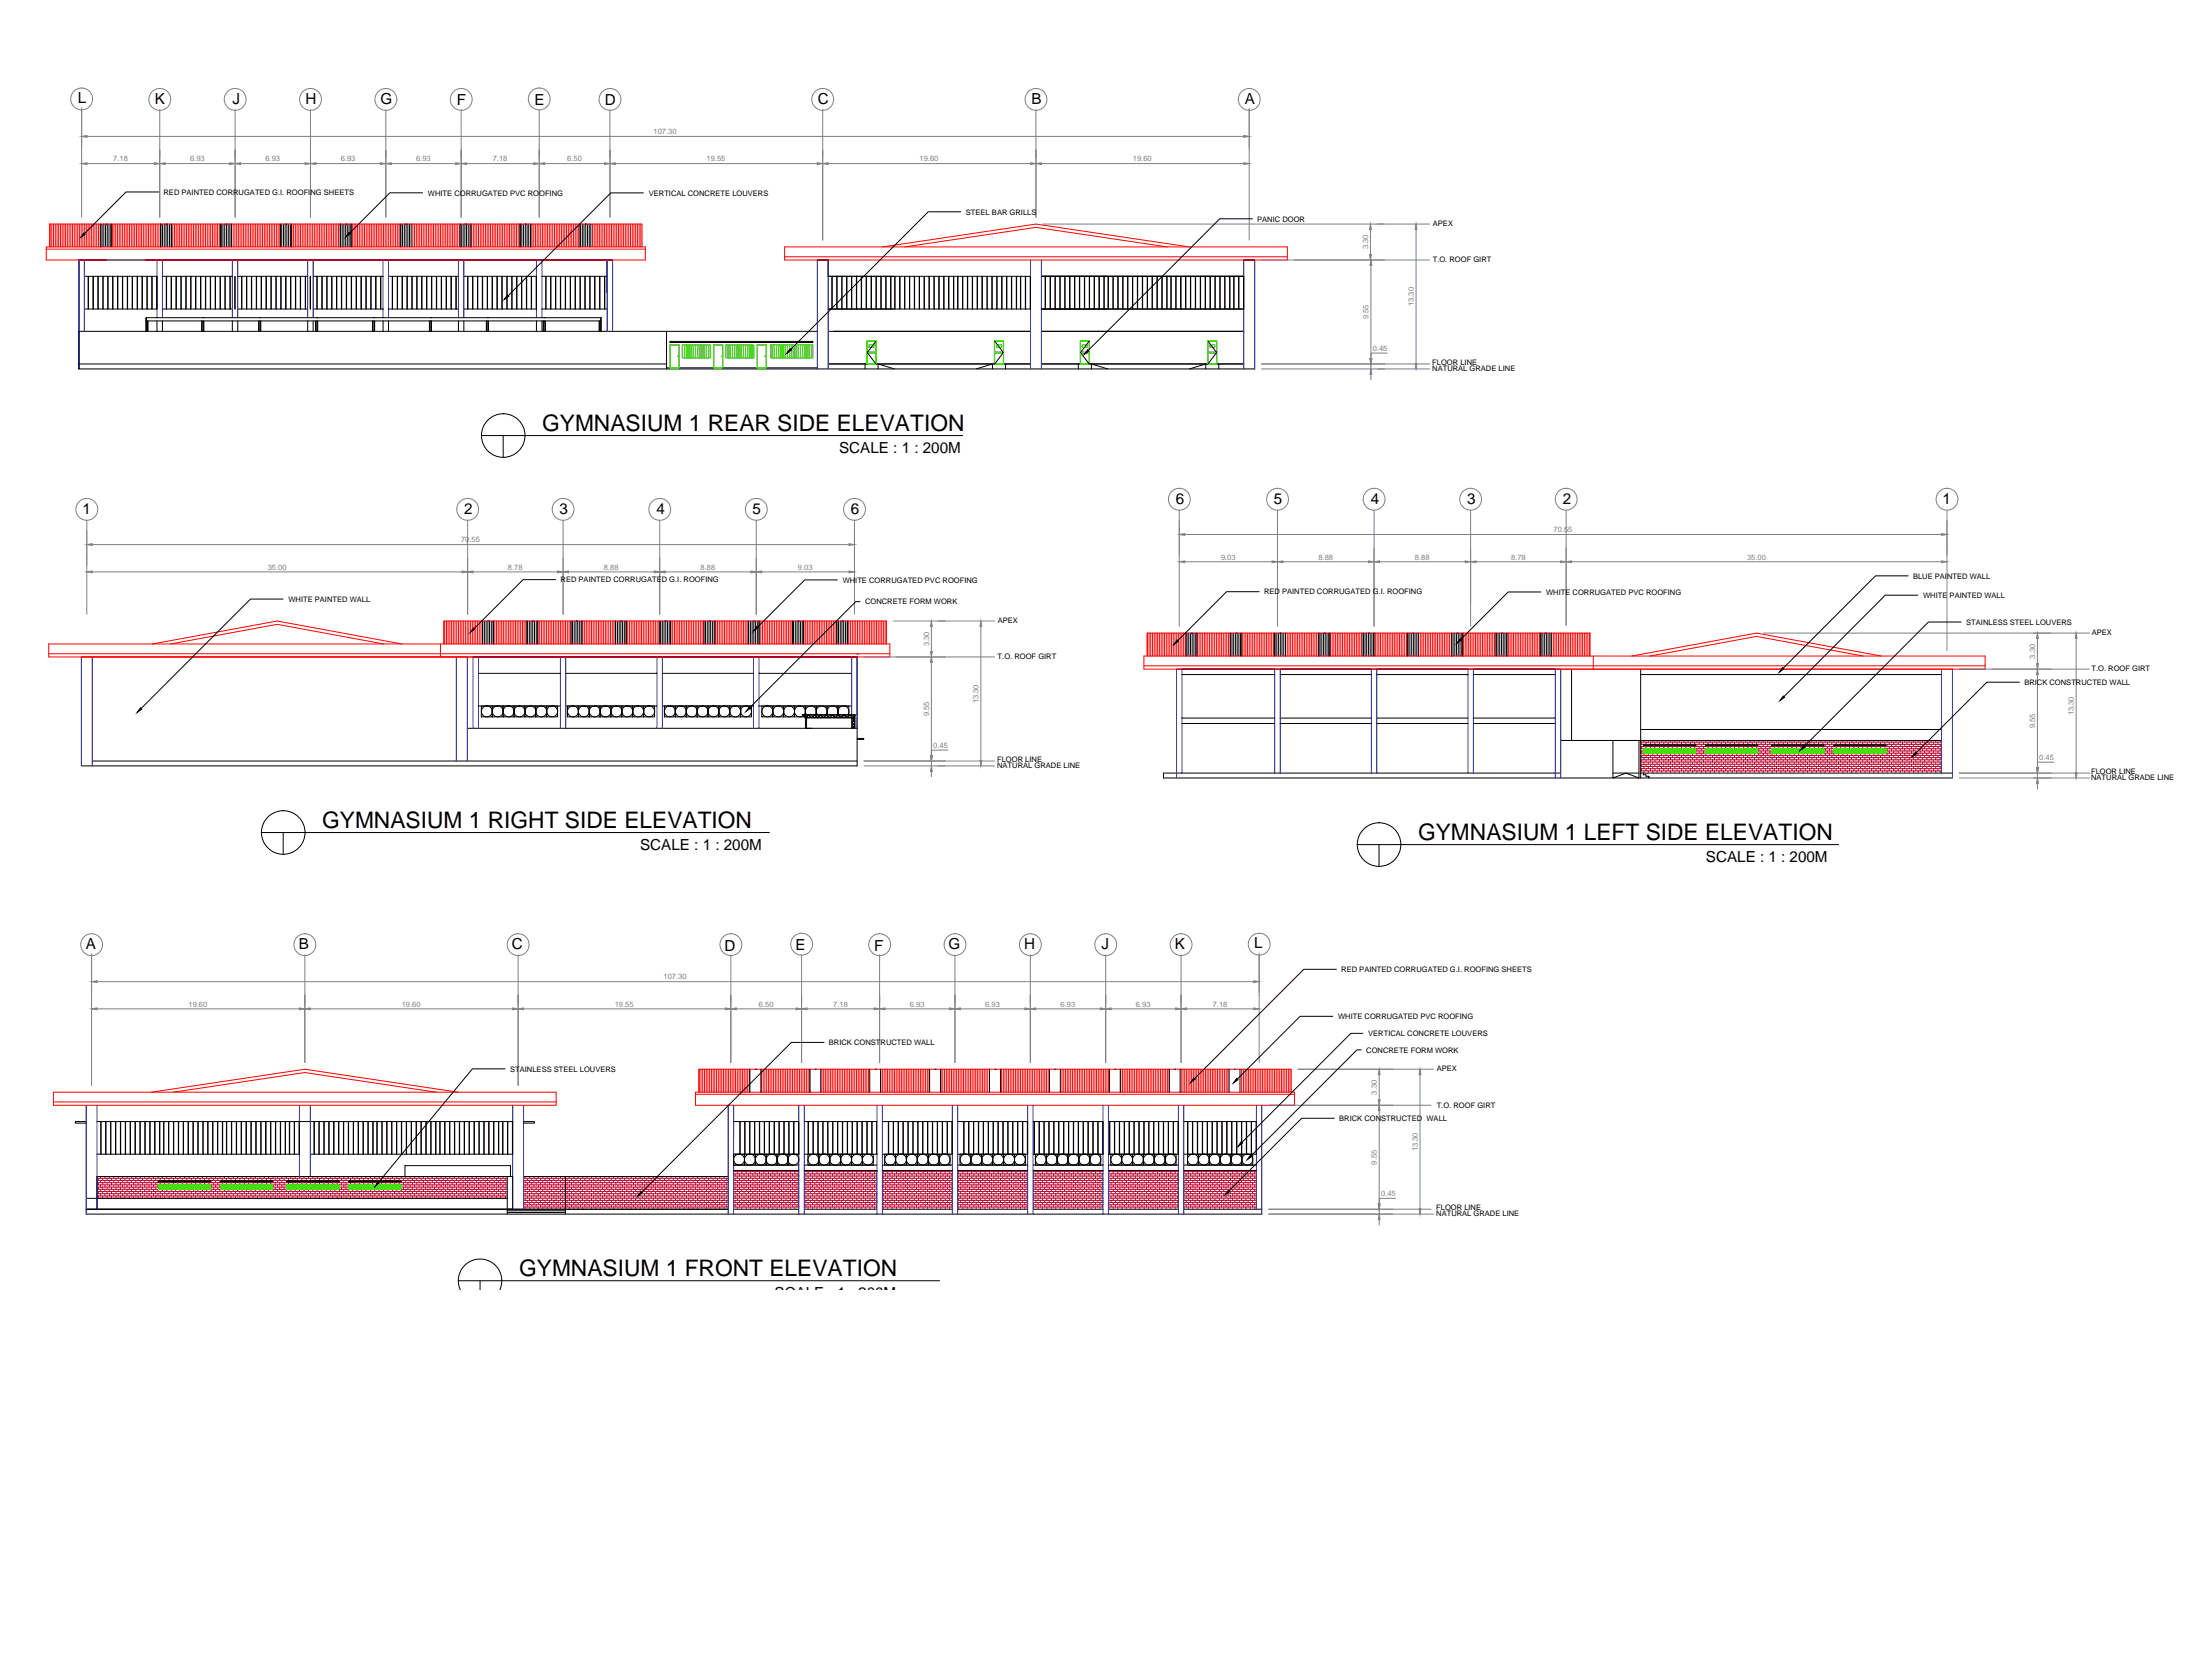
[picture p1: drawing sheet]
<svg xmlns="http://www.w3.org/2000/svg" width="1016mm" height="762mm" viewBox="0 0 1016 762" stroke-linecap="round" stroke-linejoin="round" font-family="sans-serif">
<defs><g id="words">
<g font-size="10.5">
<text x="249" y="198">GYMNASIUM 1 REAR SIDE ELEVATION</text>
<text x="148" y="380">GYMNASIUM 1 RIGHT SIDE ELEVATION</text>
<text x="652" y="386">GYMNASIUM 1 LEFT SIDE ELEVATION</text>
<text x="239" y="586">GYMNASIUM 1 FRONT ELEVATION</text>
</g>
<g font-size="7">
<text x="36" y="47">L</text>
<text x="71" y="48">K</text>
<text x="107" y="48">J</text>
<text x="140" y="48">H</text>
<text x="175" y="48">G</text>
<text x="376" y="48">C</text>
<text x="474" y="48">B</text>
<text x="572" y="48">A</text>
<text x="210" y="48">F</text>
<text x="246" y="48">E</text>
<text x="278" y="48">D</text>
<text x="386" y="208">SCALE : 1 : 200M</text>
<text x="540" y="232">6</text>
<text x="585" y="232">5</text>
<text x="630" y="232">4</text>
<text x="674" y="232">3</text>
<text x="718" y="232">2</text>
<text x="893" y="232">1</text>
<text x="38" y="236">1</text>
<text x="213" y="236">2</text>
<text x="257" y="236">3</text>
<text x="302" y="236">4</text>
<text x="346" y="236">5</text>
<text x="391" y="236">6</text>
<text x="294" y="390">SCALE : 1 : 200M</text>
<text x="784" y="396">SCALE : 1 : 200M</text>
<text x="39" y="436">A</text>
<text x="137" y="436">B</text>
<text x="235" y="436">C</text>
<text x="333" y="437">D</text>
<text x="366" y="436">E</text>
<text x="402" y="437">F</text>
<text x="436" y="436">G</text>
<text x="471" y="436">H</text>
<text x="506" y="436">J</text>
<text x="540" y="436">K</text>
<text x="576" y="436">L</text>
<text x="356" y="596">SCALE : 1 : 200M</text>
</g>
<g font-size="3.5" fill="#808080">
<text x="300" y="62">107.30</text>
<text x="52" y="74">7.18</text>
<text x="87" y="74">6.93</text>
<text x="122" y="74">6.93</text>
<text x="157" y="74">6.93</text>
<text x="191" y="74">6.93</text>
<text x="226" y="74">7.18</text>
<text x="261" y="74">6.50</text>
<text x="325" y="74">19.55</text>
<text x="423" y="74">19.60</text>
<text x="521" y="74">19.60</text>
<text x="629" y="115" transform="rotate(-90 629 115)">3.30</text>
<text x="650" y="141" transform="rotate(-90 650 141)">13.30</text>
<text x="629" y="147" transform="rotate(-90 629 147)">9.55</text>
<text x="631" y="161">0.45</text>
<text x="714" y="244">70.55</text>
<text x="212" y="249">70.55</text>
<text x="561" y="257">9.03</text>
<text x="606" y="257">8.88</text>
<text x="650" y="257">8.88</text>
<text x="694" y="257">8.78</text>
<text x="803" y="257">35.00</text>
<text x="123" y="262">35.00</text>
<text x="233" y="262">8.78</text>
<text x="278" y="262">8.88</text>
<text x="322" y="262">8.88</text>
<text x="367" y="262">9.03</text>
<text x="427" y="297" transform="rotate(-90 427 297)">3.30</text>
<text x="935" y="302" transform="rotate(-90 935 302)">3.30</text>
<text x="450" y="323" transform="rotate(-90 450 323)">13.30</text>
<text x="427" y="329" transform="rotate(-90 427 329)">9.55</text>
<text x="953" y="329" transform="rotate(-90 953 329)">13.30</text>
<text x="935" y="335" transform="rotate(-90 935 335)">9.55</text>
<text x="429" y="343">0.45</text>
<text x="937" y="349">0.45</text>
<text x="305" y="450">107.30</text>
<text x="87" y="462">19.60</text>
<text x="185" y="462">19.60</text>
<text x="282" y="462">19.55</text>
<text x="349" y="462">6.50</text>
<text x="383" y="462">7.18</text>
<text x="418" y="462">6.93</text>
<text x="453" y="462">6.93</text>
<text x="487" y="462">6.93</text>
<text x="522" y="462">6.93</text>
<text x="557" y="462">7.18</text>
<text x="633" y="503" transform="rotate(-90 633 503)">3.30</text>
<text x="651" y="529" transform="rotate(-90 651 529)">13.30</text>
<text x="633" y="535" transform="rotate(-90 633 535)">9.55</text>
<text x="635" y="549">0.45</text>
</g>
<g font-size="3.5">
<text x="75" y="89">RED PAINTED CORRUGATED G.I. ROOFING SHEETS</text>
<text x="197" y="90">WHITE CORRUGATED PVC ROOFING</text>
<text x="298" y="90">VERTICAL CONCRETE LOUVERS</text>
<text x="444" y="99">STEEL BAR GRILLS</text>
<text x="578" y="102">PANIC DOOR</text>
<text x="658" y="104">APEX</text>
<text x="658" y="120">T.O. ROOF GIRT</text>
<text x="658" y="168">FLOOR LINE</text>
<text x="658" y="171">NATURAL GRADE LINE</text>
<text x="258" y="268">RED PAINTED CORRUGATED G.I. ROOFING</text>
<text x="387" y="268">WHITE CORRUGATED PVC ROOFING</text>
<text x="879" y="266">BLUE PAINTED WALL</text>
<text x="581" y="273">RED PAINTED CORRUGATED G.I. ROOFING</text>
<text x="710" y="273">WHITE CORRUGATED PVC ROOFING</text>
<text x="884" y="275">WHITE PAINTED WALL</text>
<text x="133" y="276">WHITE PAINTED WALL</text>
<text x="398" y="278">CONCRETE FORM WORK</text>
<text x="458" y="286">APEX</text>
<text x="904" y="287">STAINLESS STEEL LOUVERS</text>
<text x="961" y="292">APEX</text>
<text x="458" y="303">T.O. ROOF GIRT</text>
<text x="961" y="308">T.O. ROOF GIRT</text>
<text x="930" y="315">BRICK CONSTRUCTED WALL</text>
<text x="458" y="353">NATURAL GRADE LINE</text>
<text x="458" y="350">FLOOR LINE</text>
<text x="961" y="355">FLOOR LINE</text>
<text x="961" y="358">NATURAL GRADE LINE</text>
<text x="616" y="446">RED PAINTED CORRUGATED G.I. ROOFING SHEETS</text>
<text x="615" y="468">WHITE CORRUGATED PVC ROOFING</text>
<text x="629" y="476">VERTICAL CONCRETE LOUVERS</text>
<text x="381" y="480">BRICK CONSTRUCTED WALL</text>
<text x="628" y="484">CONCRETE FORM WORK</text>
<text x="234" y="492">STAINLESS STEEL LOUVERS</text>
<text x="660" y="492">APEX</text>
<text x="660" y="509">T.O. ROOF GIRT</text>
<text x="615" y="515">BRICK CONSTRUCTED WALL</text>
<text x="660" y="556">FLOOR LINE</text>
<text x="660" y="559">NATURAL GRADE LINE</text>
</g>
</g></defs>
<!-- layer: 0 -->
<g fill="none" stroke="#000" stroke-width=".46">
<path d="M73 88h-15l-19 19M194 89h-15l-18 18M296 89h-15l-47 47M442 97h-15l-64 63M36 119h246M46 103v10M47 103v10M48 103v10M49 103h.1M49 103v10M50 103v10M51 103v10"/>
<path d="M74 103v10M75 103v10M76 103v10M76 103h.1M77 103v10M78 103v10M79 103v10M101 103v10M102 103v10M103 103v10M104 103h.1M104 103v10"/>
<path d="M105 103v10M106 103v10M129 103v10M130 103v10M131 103v10M131 103h.1M132 103v10M133 103v10M134 103v10M156 103v10M157 103v10M158 103v10"/>
<path d="M159 103v10M159 103h.1M160 103v10M161 103v10M184 103v10M185 103v10M186 103v10M186 103h.1M187 103v10M188 103v10M189 103v10M211 103v10"/>
<path d="M212 103v10M213 103v10M214 103v10M214 103h.1M215 103v10M216 103v10M239 103v10M240 103v10M241 103v10M241 103h.1M242 103v10M243 103v10"/>
<path d="M244 103v10M266 103v10M267 103v10M268 103v10M269 103h.1M269 103v10M270 103v10M271 103v10M376 119h5v8h93v15h-93M572 119h5M575 100h-15l-60 61M39 127h33v15h-33"/>
<path d="M41 127v15M43 127v15M45 127v15M47 127v15M50 127v15M52 127v15M54 127v15M56 127v15M59 127v15M61 127v15M63 127v15M65 127v15"/>
<path d="M68 127v15M70 127v15M72 127v15M75 127h32M76 127v15M77 127v15M79 127v15M81 127v15M83 127v15M85 127v15M86 127v15M88 127v15"/>
<path d="M90 127v15M92 127v15M94 127v15M95 127v15M97 127v15M99 127v15M101 127v15M103 127v15M104 127v15M106 127v15M108 127v15M109 127h32"/>
<path d="M111 127v15M113 127v15M116 127v15M118 127v15M120 127v15M122 127v15M125 127v15M127 127v15M129 127v15M131 127v15M134 127v15M136 127v15"/>
<path d="M138 127v15M140 127v15M143 127v15M144 127h32M146 127v15M148 127v15M150 127v15M152 127v15M153 127v15M155 127v15M157 127v15M159 127v15"/>
<path d="M161 127v15M162 127v15M164 127v15M166 127v15M168 127v15M170 127v15M171 127v15M173 127v15M175 127v15M179 127h32M180 127v15M183 127v15"/>
<path d="M185 127v15M187 127v15M189 127v15M192 127v15M194 127v15M196 127v15M198 127v15M201 127v15M203 127v15M205 127v15M207 127v15M210 127v15"/>
<path d="M213 127h34v15h-34M215 127v15M217 127v15M219 127v15M220 127v15M222 127v15M224 127v15M226 127v15M228 127v15M229 127v15M231 127v15M233 127v15"/>
<path d="M235 127v15M237 127v15M238 127v15M240 127v15M242 127v15M244 127v15M246 127v15M249 127h30M251 127v15M253 127v15M255 127v15M258 127v15"/>
<path d="M260 127v15M262 127v15M264 127v15M267 127v15M269 127v15M271 127v15M273 127v15M276 127v15M278 127v15M381 127h30M382 127v15M385 127v15"/>
<path d="M387 127v15M389 127v15M391 127v15M394 127v15M396 127v15M398 127v15M400 127v15M403 127v15M405 127v15M407 127v15M409 127v15M411 127v15"/>
<path d="M413 127v15M414 127v15M416 127v15M418 127v15M420 127v15M422 127v15M423 127v15M425 127v15M427 127v15M429 127v15M431 127v15M432 127v15"/>
<path d="M434 127v15M436 127v15M438 127v15M440 127v15M442 127v15M445 127v15M447 127v15M449 127v15M451 127v15M454 127v15M456 127v15M458 127v15"/>
<path d="M460 127v15M463 127v15M465 127v15M467 127v15M469 127v15M471 127v15M473 127v15M479 127h93v15h-93M480 127v15M483 127v15M485 127v15M487 127v15"/>
<path d="M489 127v15M492 127v15M494 127v15M496 127v15M498 127v15M501 127v15M503 127v15M505 127v15M507 127v15M509 127v15M511 127v15M512 127v15"/>
<path d="M514 127v15M516 127v15M518 127v15M520 127v15M521 127v15M523 127v15M525 127v15M527 127v15M529 127v15M530 127v15M532 127v15M534 127v15"/>
<path d="M536 127v15M538 127v15M540 127v15M543 127v15M545 127v15M547 127v15M549 127v15M552 127v15M554 127v15M556 127v15M558 127v15M561 127v15"/>
<path d="M563 127v15M565 127v15M567 127v15M569 127v15M571 127v15M67 152v-6h209v6M67 147h209M67 146v6M68 147v5M72 147v5M75 147v5M75 142h32"/>
<path d="M93 147v5M93 146h.1M94 147v5M107 147v5M109 147v5M109 142h32M119 147v5M119 146h.1M120 147v5M141 147v5M144 147v5M144 142h32"/>
<path d="M145 147v5M145 146h.1M146 147v5M171 147v5M172 146h.1M172 147v5M176 147v5M179 147v5M179 142h32M197 147v5M198 147v5M198 146h.1"/>
<path d="M211 147v5M213 147v5M223 147v5M224 147v5M224 146h.1M247 147v5M249 147v5M249 142h30M250 147v5M250 146h.1M251 147v5M275 147v5"/>
<path d="M276 147v5M276 146v6M306 152v17M308 157h66h-66zM376 152h-340v17h541M381 152h93M403 157l-4 5 4 5M457 157l4 5-4 5M479 152h93M501 157l-4 5 4 5M555 157l4 5-4 5M36 167h270"/>
<path d="M306 169h70M381 167h93M398 167v2M404 169v-2l7 2M449 169l7-2v2M462 167v2M479 167h93M496 167v2M502 169v-2l7 2M547 169l7-2v2M560 167v2M221 200h221"/>
<path d="M231 200v10M130 275h-15l-50 50M255 266h-15l-22 23M385 266h-15l-22 22M395 276h-2l-48 49M579 272h-15l-23 22M708 272h-15l-22 22M877 264h-15l-43 43M881 273h-15l-46 47M222 285v11M223 285v11M224 285v11"/>
<path d="M224 285h.1M225 285v11M226 285v11M227 285v11M242 285v11M243 285v11M244 285v11M245 285h.1M245 285v11M246 285v11M247 285v11M262 285v11"/>
<path d="M263 285v11M264 285v11M265 285v11M265 285h.1M266 285v11M267 285v11M283 285v11M284 285v11M285 285v11M285 285h.1M286 285v11M287 285v11"/>
<path d="M288 285v11M303 285v11M304 285v11M305 285v11M306 285h.1M306 285v11M307 285v11M308 285v11M323 285v11M324 285v11M325 285v11M326 285v11"/>
<path d="M326 285h.1M327 285v11M328 285v11M329 285v11M344 285v11M345 285v11M346 285v11M346 285h.1M347 285v11M348 285v11M349 285v11M364 285v11"/>
<path d="M365 285v11M366 285v11M367 285h.1M367 285v11M368 285v11M369 285v11M385 285v11M386 285v11M387 285v11M387 285h.1M388 285v11M389 285v11"/>
<path d="M390 285v11M545 291v10M546 291v10M547 291v10M547 291h.1M548 291v10M549 291v10M550 291v10M565 291v10M566 291v10M567 291v10M568 291v10"/>
<path d="M568 291h.1M569 291v10M570 291v10M586 291v10M587 291v10M588 291v10M588 291h.1M589 291v10M590 291v10M591 291v10M606 291v10M607 291v10"/>
<path d="M608 291v10M609 291h.1M609 291v10M610 291v10M611 291v10M626 291v10M627 291v10M628 291v10M629 291v10M629 291h.1M630 291v10M631 291v10"/>
<path d="M647 291v10M648 291v10M649 291v10M649 291h.1M650 291v10M651 291v10M652 291v10M667 291v10M668 291v10M669 291v10M670 291h.1M670 291v10"/>
<path d="M671 291v10M672 291v10M687 291v10M688 291v10M689 291v10M690 291h.1M690 291v10M691 291v10M692 291v10M708 291v10M709 291v10M710 291v10"/>
<path d="M710 291h.1M711 291v10M712 291v10M713 291v10M901 286h-15l-57 57M217 302h177M220 309h38M260 309h42M304 309h42M349 309h42M394 300h.1M541 307h176"/>
<path d="M543 310h43M588 310h42M633 310h42M677 310h38M722 307v33M754 307v50M754 310h138M928 313h-15l-33 33M215 335h179M220 324h38M221 324h5v5h-5zM226 324h5v5h-5z"/>
<path d="M231 324h5v5h-5zM236 324h5v5h-5zM241 324h5v5h-5zM246 324h5v5h-5zM251 324h5v5h-5zM260 324h42M261 324h5v5h-5zM266 324h5v5h-5zM271 324h5v5h-5zM276 324h5v5h-5zM281 324h5v5h-5zM286 324h5v5h-5z"/>
<path d="M291 324h5v5h-5zM296 324h5v5h-5zM304 324h42M305 324h5v5h-5zM310 324h5v5h-5zM315 324h5v5h-5zM320 324h5v5h-5zM325 324h5v5h-5zM330 324h5v5h-5zM335 324h5v5h-5zM340 324h5v5h-5zM349 324h42"/>
<path d="M350 324h5v5h-5zM355 324h5v5h-5zM360 324h5v5h-5zM369 329h24v1h-23M369 329l1 1 1-1M370 330v5h3M370 330l-1-2h24v7M370 330h23M371 328a2.5 2.5 0 0 1 0-3 2.5 2.5 0 0 1 3 0 2.5 2.5 0 0 1 1 3M371 330l1-1 1 1M371 330v5M372 329l1 1 1-1"/>
<path d="M373 330l1-1 1 1M375 329l1 1 1-1M376 328a2.5 2.5 0 0 1 0-3 2.5 2.5 0 0 1 3 0 2.5 2.5 0 0 1 1 3M376 330l1-1 1 1M377 329l1 1 1-1M379 330l1-1 1 1M380 329l1 1 1-1M381 328a2.5 2.5 0 0 1 0-3 2.5 2.5 0 0 1 3 0 2.5 2.5 0 0 1 1 3M381 330l1-1 1 1M383 329l1 1 1-1M384 330l1-1 1 1M385 329l1 1 1-1"/>
<path d="M386 328a2.5 2.5 0 0 1 0-3 2.5 2.5 0 0 1 3 0 2.5 2.5 0 0 1 1 3M387 330l1-1 1 1M388 329l1 1 1-1M390 330l1-1 1 1M390 328v-4h-5v4v-4h-5v4v-4h-5v4v-4h-5v4v-4h-5v5h5M391 329l1 1 1-1M391 329h.1M391 329v1M391 330v5M392 330v5M392 330v1v1M392 332l1 1-1 1"/>
<path d="M392 330l1 1M393 330v5M393 329l-1 1M393 331l-1 1 1 1M393 334l-1 1M393 329h.1M394 330v22h-357M394 339h3v1h-3M543 330h43M543 332h43M588 330h42M588 332h42"/>
<path d="M633 330h42M633 332h42M677 330h38M677 332h38M754 335h138M42 350h352M717 355h-182v2h362M717 340h175M741 340v17l6-2 6 2v-17M741 355h12M754 355h143M755 355v1l3 1"/>
<path d="M755 342h24v1h-24zM784 342h24v1h-24zM814 342h24v1h-24zM843 342h24v1h-24zM120 382h234M130 382v10M624 388h221M634 388v10M614 445h-15l-50 51M379 479h-15l-69 69M612 467h-15l-28 29M626 475h-5l-50 50"/>
<path d="M232 491h-15l-43 52M345 491v11M347 491h.1M350 491v11M372 491v11M375 491h.1M377 491v11M400 491v11M402 491h.1M405 491v11M427 491v11M430 491h.1"/>
<path d="M432 491v11M455 491v11M457 491h.1M460 491v11M482 491v11M485 491h.1M487 491v11M510 491v11M512 491h.1M515 491v11M537 491v11M540 491h.1"/>
<path d="M542 491v11M565 491v11M567 491h.1M570 491v11M626 482h-2l-49 49M40 515h-5v1h5M45 515h191v15h-93M46 515v15M49 515v15M51 515v15M53 515v15M55 515v15"/>
<path d="M58 515v15M60 515v15M62 515v15M64 515v15M67 515v15M69 515v15M71 515v15M73 515v15M75 515v15M77 515v15M78 515v15M80 515v15"/>
<path d="M82 515v15M84 515v15M86 515v15M87 515v15M89 515v15M91 515v15M93 515v15M95 515v15M96 515v15M98 515v15M100 515v15M102 515v15"/>
<path d="M104 515v15M106 515v15M109 515v15M111 515v15M113 515v15M115 515v15M118 515v15M120 515v15M122 515v15M124 515v15M127 515v15M129 515v15"/>
<path d="M131 515v15M133 515v15M135 515v15M137 515v15M138 515v15h-93M144 515v15M147 515v15M149 515v15M151 515v15M153 515v15M156 515v15M158 515v15"/>
<path d="M160 515v15M162 515v15M165 515v15M167 515v15M169 515v15M171 515v15M173 515v15M175 515v15M176 515v15M178 515v15M180 515v15M182 515v15"/>
<path d="M184 515v15M185 515v15M187 515v15M189 515v15M191 515v15M193 515v15M194 515v15M196 515v15M198 515v15M200 515v15M202 515v15M204 515v15"/>
<path d="M207 515v15M209 515v15M211 515v15M213 515v15M216 515v15M218 515v15M220 515v15M222 515v15M225 515v15M227 515v15M229 515v15M231 515v15"/>
<path d="M233 515v15M235 515v15M241 515h5v1h-5M337 515h30v15M340 515v15M342 515v15M344 515v15M345 515v15M347 515v15M349 515v15M351 515v15M353 515v15"/>
<path d="M354 515v15M356 515v15M358 515v15M360 515v15M362 515v15M363 515v15M365 515v15M370 515h33M371 515v15M374 515v15M376 515v15M378 515v15"/>
<path d="M380 515v15M383 515v15M385 515v15M387 515v15M389 515v15M392 515v15M394 515v15M396 515v15M398 515v15M401 515v15M403 515v15M405 515h33v15h-33"/>
<path d="M408 515v15M410 515v15M411 515v15M413 515v15M415 515v15M417 515v15M419 515v15M420 515v15M422 515v15M424 515v15M426 515v15M428 515v15"/>
<path d="M429 515v15M431 515v15M433 515v15M435 515v15M437 515v15M440 515h32v15h-32M443 515v15M445 515v15M447 515v15M450 515v15M452 515v15M454 515v15"/>
<path d="M456 515v15M459 515v15M461 515v15M463 515v15M465 515v15M468 515v15M470 515v15M475 515h32v15h-32M475 515v15M477 515v15M478 515v15M480 515v15"/>
<path d="M482 515v15M484 515v15M486 515v15M487 515v15M489 515v15M491 515v15M493 515v15M495 515v15M496 515v15M498 515v15M500 515v15M502 515v15"/>
<path d="M504 515v15M505 515v15M509 515h32v15h-32M510 515v15M512 515v15M514 515v15M517 515v15M519 515v15M521 515v15M523 515v15M526 515v15M528 515v15"/>
<path d="M530 515v15M532 515v15M535 515v15M537 515v15M539 515v15M544 515h33M546 515v15M548 515v15M550 515v15M552 515v15M553 515v15M555 515v15"/>
<path d="M557 515v15M559 515v15M561 515v15M562 515v15M564 515v15M566 515v15M568 515v15M570 515v15M571 515v15M573 515v15M575 515v15M577 515v15"/>
<path d="M613 514h-15l-33 33M337 534v-4h5v5h-5v-1M337 530h30M337 535h30M337 538h30M342 534v-4h5v5h-5v-1M347 534v-4h5v5h-5v-1M352 530h5v5h-5zM357 530h5v5h-5zM367 530h-5v5h3M370 530h33M370 535h33"/>
<path d="M370 538h33M371 534v-4h5v5h-5v-1M376 534v-4h5v5h-5v-1M381 534v-4h5v5h-5v-1M386 530h5v5h-5zM391 530h5v5h-5zM396 530h5v5h-5zM405 535h33M405 538h33M407 534v-4h5v5h-5v-1M412 534v-4h5v5h-5v-1M417 534v-4h5v5h-5v-1"/>
<path d="M422 530h5v5h-5zM427 530h5v5h-5zM432 530h5v5h-5zM440 535h32M440 538h32M441 534v-4h5v5h-5v-1M446 534v-4h5v5h-5v-1M451 534v-4h5v5h-5v-1M456 530h5v5h-5zM461 530h5v5h-5zM466 530h5v5h-5zM475 535h32"/>
<path d="M475 538h32M476 534v-4h5v5h-5v-1M481 534v-4h5v5h-5v-1M486 534v-4h5v5h-5v-1M491 530h5v5h-5zM496 530h5v5h-5zM501 530h5v5h-5zM509 535h32M509 538h32M510 534v-4h5v5h-5v-1M515 534v-4h5v5h-5v-1M520 534v-4h5v5h-5v-1"/>
<path d="M525 530h5v5h-5zM530 530h5v5h-5zM535 530h5v5h-5zM544 530h33M544 535h33M544 538h33M546 534v-4h5v5h-5v-1M551 534v-4h5v5h-5v-1M556 534v-4h5v5h-5v-1M561 530h5v5h-5zM566 530h5v5h-5zM571 530h5v5h-5z"/>
<path d="M40 558h540M40 550h193M45 555v-15h191v15h-196h295h-102M73 542h24v1h-24zM101 542h24v1h-24zM132 542h24v1h-24zM160 542h24v1h-24zM186 540v-5h49v5M233 540v18M233 556h27M233 557h27M241 540h94"/>
<path d="M260 540v18M337 555h30M370 555h33M405 555h33M440 555h32M475 555h32M509 555h32M544 555h36M211 588h221M212 592a10 10 0 0 1 9-14 10 10 0 0 1 9 14M221 588v4"/>
<circle cx="231" cy="200" r="10"/>
<circle cx="224" cy="327" r="2.5"/>
<circle cx="229" cy="327" r="2.5"/>
<circle cx="234" cy="327" r="2.5"/>
<circle cx="239" cy="327" r="2.5"/>
<circle cx="244" cy="327" r="2.5"/>
<circle cx="249" cy="327" r="2.5"/>
<circle cx="254" cy="327" r="2.5"/>
<circle cx="263" cy="327" r="2.5"/>
<circle cx="268" cy="327" r="2.5"/>
<circle cx="273" cy="327" r="2.5"/>
<circle cx="278" cy="327" r="2.5"/>
<circle cx="283" cy="327" r="2.5"/>
<circle cx="288" cy="327" r="2.5"/>
<circle cx="293" cy="327" r="2.5"/>
<circle cx="298" cy="327" r="2.5"/>
<circle cx="308" cy="327" r="2.5"/>
<circle cx="313" cy="327" r="2.5"/>
<circle cx="318" cy="327" r="2.5"/>
<circle cx="323" cy="327" r="2.5"/>
<circle cx="328" cy="327" r="2.5"/>
<circle cx="333" cy="327" r="2.5"/>
<circle cx="338" cy="327" r="2.5"/>
<circle cx="343" cy="327" r="2.5"/>
<circle cx="353" cy="327" r="2.5"/>
<circle cx="358" cy="327" r="2.5"/>
<circle cx="363" cy="327" r="2.5"/>
<circle cx="368" cy="327" r="2.5"/>
<circle cx="130" cy="382" r="10"/>
<circle cx="634" cy="388" r="10"/>
<circle cx="340" cy="533" r="2.5"/>
<circle cx="345" cy="533" r="2.5"/>
<circle cx="350" cy="533" r="2.5"/>
<circle cx="355" cy="533" r="2.5"/>
<circle cx="360" cy="533" r="2.5"/>
<circle cx="365" cy="533" r="2.5"/>
<circle cx="374" cy="533" r="2.5"/>
<circle cx="379" cy="533" r="2.5"/>
<circle cx="384" cy="533" r="2.5"/>
<circle cx="389" cy="533" r="2.5"/>
<circle cx="394" cy="533" r="2.5"/>
<circle cx="399" cy="533" r="2.5"/>
<circle cx="409" cy="533" r="2.5"/>
<circle cx="414" cy="533" r="2.5"/>
<circle cx="419" cy="533" r="2.5"/>
<circle cx="424" cy="533" r="2.5"/>
<circle cx="429" cy="533" r="2.5"/>
<circle cx="434" cy="533" r="2.5"/>
<circle cx="444" cy="533" r="2.5"/>
<circle cx="449" cy="533" r="2.5"/>
<circle cx="454" cy="533" r="2.5"/>
<circle cx="459" cy="533" r="2.5"/>
<circle cx="464" cy="533" r="2.5"/>
<circle cx="469" cy="533" r="2.5"/>
<circle cx="478" cy="533" r="2.5"/>
<circle cx="483" cy="533" r="2.5"/>
<circle cx="488" cy="533" r="2.5"/>
<circle cx="493" cy="533" r="2.5"/>
<circle cx="498" cy="533" r="2.5"/>
<circle cx="503" cy="533" r="2.5"/>
<circle cx="513" cy="533" r="2.5"/>
<circle cx="518" cy="533" r="2.5"/>
<circle cx="523" cy="533" r="2.5"/>
<circle cx="528" cy="533" r="2.5"/>
<circle cx="533" cy="533" r="2.5"/>
<circle cx="538" cy="533" r="2.5"/>
<circle cx="548" cy="533" r="2.5"/>
<circle cx="553" cy="533" r="2.5"/>
<circle cx="558" cy="533" r="2.5"/>
<circle cx="563" cy="533" r="2.5"/>
<circle cx="568" cy="533" r="2.5"/>
<circle cx="573" cy="533" r="2.5"/>
</g>
<!-- layer: roof -->
<g fill="none" stroke="#f00" stroke-width=".46">
<path d="M21 113h276v6h-276zM21 114h276M23 113v-10h272v10M23 103v10M24 103v10M25 103v10M26 103v10M27 103v10M28 103v10M29 103v10M30 103v10M31 103v10"/>
<path d="M32 103v10M33 103v10M34 103v10M35 103v10M36 103v10M37 103v10M38 103v10M39 103v10M40 103v10M41 103v10M42 103v10M43 103v10"/>
<path d="M44 103v10M45 103v10M46 103v10M52 103v10M53 103v10M54 103v10M55 103v10M56 103v10M57 103v10M58 103v10M59 103v10M60 103v10"/>
<path d="M61 103v10M62 103v10M63 103v10M64 103v10M65 103v10M66 103v10M67 103v10M68 103v10M69 103v10M70 103v10M71 103v10M72 103v10"/>
<path d="M73 103v10M74 103v10M79 103v10M80 103v10M81 103v10M82 103v10M83 103v10M84 103v10M85 103v10M86 103v10M87 103v10M88 103v10"/>
<path d="M89 103v10M90 103v10M91 103v10M92 103v10M93 103v10M94 103v10M95 103v10M96 103v10M97 103v10M98 103v10M99 103v10M100 103v10"/>
<path d="M101 103v10M106 103v10M107 103v10M108 103v10M109 103v10M110 103v10M111 103v10M112 103v10M113 103v10M114 103v10M115 103v10M116 103v10"/>
<path d="M117 103v10M118 103v10M119 103v10M120 103v10M121 103v10M122 103v10M123 103v10M124 103v10M125 103v10M126 103v10M127 103v10M128 103v10"/>
<path d="M129 103v10M134 103v10M135 103v10M136 103v10M137 103v10M138 103v10M139 103v10M140 103v10M141 103v10M142 103v10M143 103v10M144 103v10"/>
<path d="M145 103v10M146 103v10M147 103v10M148 103v10M149 103v10M150 103v10M151 103v10M152 103v10M153 103v10M154 103v10M155 103v10M156 103v10"/>
<path d="M162 103v10M163 103v10M164 103v10M165 103v10M166 103v10M167 103v10M168 103v10M169 103v10M170 103v10M171 103v10M172 103v10M173 103v10"/>
<path d="M174 103v10M175 103v10M176 103v10M177 103v10M178 103v10M179 103v10M180 103v10M181 103v10M182 103v10M183 103v10M190 103v10M191 103v10"/>
<path d="M192 103v10M193 103v10M194 103v10M195 103v10M196 103v10M197 103v10M198 103v10M199 103v10M200 103v10M201 103v10M202 103v10M203 103v10"/>
<path d="M204 103v10M205 103v10M206 103v10M207 103v10M208 103v10M209 103v10M210 103v10M211 103v10M217 103v10M218 103v10M219 103v10M220 103v10"/>
<path d="M221 103v10M222 103v10M223 103v10M224 103v10M225 103v10M226 103v10M227 103v10M228 103v10M229 103v10M230 103v10M231 103v10M232 103v10"/>
<path d="M233 103v10M234 103v10M235 103v10M236 103v10M237 103v10M238 103v10M239 103v10M244 103v10M245 103v10M246 103v10M247 103v10M248 103v10"/>
<path d="M249 103v10M250 103v10M251 103v10M252 103v10M253 103v10M254 103v10M255 103v10M256 103v10M257 103v10M258 103v10M259 103v10M260 103v10"/>
<path d="M261 103v10M262 103v10M263 103v10M264 103v10M265 103v10M266 103v10M272 103v10M273 103v10M274 103v10M275 103v10M276 103v10M277 103v10"/>
<path d="M278 103v10M279 103v10M280 103v10M281 103v10M282 103v10M283 103v10M284 103v10M285 103v10M286 103v10M287 103v10M288 103v10M289 103v10"/>
<path d="M290 103v10M291 103v10M292 103v10M293 103v10M294 103v10M361 113h231v6h-231zM361 118h231M406 113l70-10 71 10M416 113l60-9 60 9M22 296h387v6h-387zM70 296l57-11 58 11M78 296l49-9 49 9"/>
<path d="M202 296v6M204 296v-11h203v11M204 285v11M205 285v11M206 285v11M207 285v11M208 285v11M209 285v11M210 285v11M211 285v11M212 285v11M213 285v11"/>
<path d="M214 285v11M215 285v11M216 285v11M217 285v11M218 285v11M219 285v11M220 285v11M221 285v11M227 285v11M228 285v11M229 285v11M230 285v11"/>
<path d="M231 285v11M232 285v11M233 285v11M234 285v11M235 285v11M236 285v11M237 285v11M238 285v11M239 285v11M240 285v11M241 285v11M242 285v11"/>
<path d="M247 285v11M248 285v11M249 285v11M250 285v11M251 285v11M252 285v11M253 285v11M254 285v11M255 285v11M256 285v11M257 285v11M258 285v11"/>
<path d="M259 285v11M260 285v11M261 285v11M262 285v11M268 285v11M269 285v11M270 285v11M271 285v11M272 285v11M273 285v11M274 285v11M275 285v11"/>
<path d="M276 285v11M277 285v11M278 285v11M279 285v11M280 285v11M281 285v11M282 285v11M288 285v11M289 285v11M290 285v11M291 285v11M292 285v11"/>
<path d="M293 285v11M294 285v11M295 285v11M296 285v11M297 285v11M298 285v11M299 285v11M300 285v11M301 285v11M302 285v11M303 285v11M308 285v11"/>
<path d="M309 285v11M310 285v11M311 285v11M312 285v11M313 285v11M314 285v11M315 285v11M316 285v11M317 285v11M318 285v11M319 285v11M320 285v11"/>
<path d="M321 285v11M322 285v11M323 285v11M329 285v11M330 285v11M331 285v11M332 285v11M333 285v11M334 285v11M335 285v11M336 285v11M337 285v11"/>
<path d="M338 285v11M339 285v11M340 285v11M341 285v11M342 285v11M343 285v11M350 285v11M351 285v11M352 285v11M353 285v11M354 285v11M355 285v11"/>
<path d="M356 285v11M357 285v11M358 285v11M359 285v11M360 285v11M361 285v11M362 285v11M363 285v11M364 285v11M369 285v11M370 285v11M371 285v11"/>
<path d="M372 285v11M373 285v11M374 285v11M375 285v11M376 285v11M377 285v11M378 285v11M379 285v11M380 285v11M381 285v11M382 285v11M383 285v11"/>
<path d="M384 285v11M385 285v11M390 285v11M391 285v11M392 285v11M393 285v11M394 285v11M395 285v11M396 285v11M397 285v11M398 285v11M399 285v11"/>
<path d="M400 285v11M401 285v11M402 285v11M403 285v11M404 285v11M405 285v11M406 285v11M407 285v11M528 291v10M529 291v10M530 291v10M531 291v10"/>
<path d="M532 291v10M533 291v10M534 291v10M535 291v10M536 291v10M537 291v10M538 291v10M539 291v10M540 291v10M541 291v10M542 291v10M543 291v10"/>
<path d="M544 291v10M545 291v10M550 291v10M551 291v10M552 291v10M553 291v10M554 291v10M555 291v10M556 291v10M557 291v10M558 291v10M559 291v10"/>
<path d="M560 291v10M561 291v10M562 291v10M563 291v10M564 291v10M565 291v10M571 291v10M572 291v10M573 291v10M574 291v10M575 291v10M576 291v10"/>
<path d="M577 291v10M578 291v10M579 291v10M580 291v10M581 291v10M582 291v10M583 291v10M584 291v10M585 291v10M591 291v10M592 291v10M593 291v10"/>
<path d="M594 291v10M595 291v10M596 291v10M597 291v10M598 291v10M599 291v10M600 291v10M601 291v10M602 291v10M603 291v10M604 291v10M605 291v10"/>
<path d="M606 291v10M611 291v10M612 291v10M613 291v10M614 291v10M615 291v10M616 291v10M617 291v10M618 291v10M619 291v10M620 291v10M621 291v10"/>
<path d="M622 291v10M623 291v10M624 291v10M625 291v10M626 291v10M632 291v10M633 291v10M634 291v10M635 291v10M636 291v10M637 291v10M638 291v10"/>
<path d="M639 291v10M640 291v10M641 291v10M642 291v10M643 291v10M644 291v10M645 291v10M646 291v10M652 291v10M653 291v10M654 291v10M655 291v10"/>
<path d="M656 291v10M657 291v10M658 291v10M659 291v10M660 291v10M661 291v10M662 291v10M663 291v10M664 291v10M665 291v10M666 291v10M667 291v10"/>
<path d="M672 291v10M673 291v10M674 291v10M675 291v10M676 291v10M677 291v10M678 291v10M679 291v10M680 291v10M681 291v10M682 291v10M683 291v10"/>
<path d="M684 291v10M685 291v10M686 291v10M687 291v10M693 291v10M694 291v10M695 291v10M696 291v10M697 291v10M698 291v10M699 291v10M700 291v10"/>
<path d="M701 291v10M702 291v10M703 291v10M704 291v10M705 291v10M706 291v10M707 291v10M713 291v10M714 291v10M715 291v10M716 291v10M717 291v10"/>
<path d="M718 291v10M719 291v10M720 291v10M721 291v10M722 291v10M723 291v10M724 291v10M725 291v10M726 291v10M727 291v10M728 291v10M729 291v10"/>
<path d="M730 291v10M22 300h387M526 301h386v6h-386zM526 306h386M527 301v-10h204v10M732 301v6M750 301l57-10 57 10M758 301l49-9 49 9M321 491v11M322 491v11M323 491v11M324 491v11"/>
<path d="M325 491v11M326 491v11M327 491v11M328 491v11M329 491v11M330 491v11M331 491v11M332 491v11M333 491v11M334 491v11M335 491v11M336 491v11"/>
<path d="M337 491v11M338 491v11M339 491v11M340 491v11M341 491v11M342 491v11M343 491v11M344 491v11M350 491v11M351 491v11M352 491v11M353 491v11"/>
<path d="M354 491v11M355 491v11M356 491v11M357 491v11M358 491v11M359 491v11M360 491v11M361 491v11M362 491v11M363 491v11M364 491v11M365 491v11"/>
<path d="M366 491v11M367 491v11M368 491v11M369 491v11M370 491v11M371 491v11M372 491v11M378 491v11M379 491v11M380 491v11M381 491v11M382 491v11"/>
<path d="M383 491v11M384 491v11M385 491v11M386 491v11M387 491v11M388 491v11M389 491v11M390 491v11M391 491v11M392 491v11M393 491v11M394 491v11"/>
<path d="M395 491v11M396 491v11M397 491v11M398 491v11M399 491v11M405 491v11M406 491v11M407 491v11M408 491v11M409 491v11M410 491v11M411 491v11"/>
<path d="M412 491v11M413 491v11M414 491v11M415 491v11M416 491v11M417 491v11M418 491v11M419 491v11M420 491v11M421 491v11M422 491v11M423 491v11"/>
<path d="M424 491v11M425 491v11M426 491v11M427 491v11M432 491v11M433 491v11M434 491v11M435 491v11M436 491v11M437 491v11M438 491v11M439 491v11"/>
<path d="M440 491v11M441 491v11M442 491v11M443 491v11M444 491v11M445 491v11M446 491v11M447 491v11M448 491v11M449 491v11M450 491v11M451 491v11"/>
<path d="M452 491v11M453 491v11M454 491v11M455 491v11M460 491v11M461 491v11M462 491v11M463 491v11M464 491v11M465 491v11M466 491v11M467 491v11"/>
<path d="M468 491v11M469 491v11M470 491v11M471 491v11M472 491v11M473 491v11M474 491v11M475 491v11M476 491v11M477 491v11M478 491v11M479 491v11"/>
<path d="M480 491v11M481 491v11M482 491v11M488 491v11M489 491v11M490 491v11M491 491v11M492 491v11M493 491v11M494 491v11M495 491v11M496 491v11"/>
<path d="M497 491v11M498 491v11M499 491v11M500 491v11M501 491v11M502 491v11M503 491v11M504 491v11M505 491v11M506 491v11M507 491v11M508 491v11"/>
<path d="M509 491v11M515 491v11M516 491v11M517 491v11M518 491v11M519 491v11M520 491v11M521 491v11M522 491v11M523 491v11M524 491v11M525 491v11"/>
<path d="M526 491v11M527 491v11M528 491v11M529 491v11M530 491v11M531 491v11M532 491v11M533 491v11M534 491v11M535 491v11M536 491v11M537 491v11"/>
<path d="M543 491v11M544 491v11M545 491v11M546 491v11M547 491v11M548 491v11M549 491v11M550 491v11M551 491v11M552 491v11M553 491v11M554 491v11"/>
<path d="M555 491v11M556 491v11M557 491v11M558 491v11M559 491v11M560 491v11M561 491v11M562 491v11M563 491v11M564 491v11M571 491v11M572 491v11"/>
<path d="M573 491v11M574 491v11M575 491v11M576 491v11M577 491v11M578 491v11M579 491v11M580 491v11M581 491v11M582 491v11M583 491v11M584 491v11"/>
<path d="M585 491v11M586 491v11M587 491v11M588 491v11M589 491v11M590 491v11M591 491v11M592 491v11M593 491v11M25 502h231v6h-231zM25 506h231M70 502l70-11 71 11"/>
<path d="M80 502l60-9 60 9M320 502h275v6h-275zM320 503h275M321 502v-11h272v11"/>
</g>
<!-- layer: structural -->
<g fill="none" stroke="#00f" stroke-width=".46">
<path d="M36 119v50M39 119v33M72 119v27M75 119v27M107 119v27M109 119v27M141 119v27M144 119v27M176 119v27M179 119v27M211 119v27M213 119v27"/>
<path d="M247 119v27M249 119v27M279 119v33M282 119v33M376 119v50M381 119v50M474 119v50M479 119v50M572 119v50M577 119v50M37 302v50M42 302v50"/>
<path d="M210 302v48M215 302v48M217 302v33M220 302v33M258 302v33M260 302v33M302 302v33M304 302v33M346 302v33M349 302v33M391 302v26M394 302v33"/>
<path d="M541 307v50M543 307v48M586 307v48M588 307v48M630 307v48M633 307v48M675 307v48M677 307v48M715 307v50M717 307v50M892 307v48M897 307v50"/>
<path d="M40 508v50M45 508v47M138 508v32M143 508v32M236 508v47M241 508v47M335 508v50M337 508v50M367 508v50M370 508v50M403 508v50M405 508v50"/>
<path d="M438 508v50M440 508v50M472 508v50M475 508v50M507 508v50M509 508v50M541 508v50M544 508v50M577 508v47M580 508v50"/>
</g>
<!-- layer: DIM -->
<g fill="none" stroke="#808080" stroke-width=".46">
<path d="M38 50v50M73 50v50M108 50v50M143 50v50M177 50v50M212 50v50M248 50v50M280 50v50M378 50v60M476 50v50M574 50v60M40 75h31"/>
<path d="M40 63h532M76 75h30M111 75h29M145 75h30M180 75h29M214 75h31M250 75h28M283 75h93M381 75h93M479 75h93M49 119h18M479 103h178"/>
<path d="M580 119h77M630 105v12M651 105v62M630 122v43v-3h7M580 169h77M580 167h77M630 167v2M630 172v2M40 239v43M215 239v43M259 239v43M303 239v43"/>
<path d="M348 239v43M393 239v43M542 234v54M587 234v54M631 234v54M676 234v54M720 234v53M895 234v65M42 250h348M544 258h41M544 245h348M590 258h39"/>
<path d="M634 258h39M678 258h39M722 258h170M42 263h170M217 263h39M261 263h40M306 263h39M350 263h40M411 285h46M428 288v11M451 288v61M810 291h150"/>
<path d="M936 293v12M954 293v62M397 302h60M428 304v43v-2h7M900 307h60M936 310v43v-3h8M397 352h60M397 350h60M428 350v2M428 354v3M900 357h60M900 355h60"/>
<path d="M936 355v2M936 360v2M42 438v61M140 439v49M238 439v60M336 439v49M368 439v49M404 439v49M439 439v49M473 439v49M508 439v49M543 439v49"/>
<path d="M579 438v50M45 451h531M45 463h93M143 463h93M241 463h92M338 463h28M371 463h31M407 463h29M441 463h30M476 463h30M511 463h29M545 463h31"/>
<path d="M596 491h63M634 494v11M653 494v61M583 508h75M634 510v43v-3h7M583 558h76M583 555h75M634 555v3M634 560v3"/>
<circle cx="38" cy="45" r="5"/>
<circle cx="73" cy="46" r="5"/>
<circle cx="108" cy="46" r="5"/>
<circle cx="143" cy="46" r="5"/>
<circle cx="177" cy="46" r="5"/>
<circle cx="212" cy="46" r="5"/>
<circle cx="248" cy="45" r="5"/>
<circle cx="280" cy="46" r="5"/>
<circle cx="378" cy="46" r="5"/>
<circle cx="476" cy="46" r="5"/>
<circle cx="574" cy="46" r="5"/>
<circle cx="40" cy="234" r="5"/>
<circle cx="215" cy="234" r="5"/>
<circle cx="259" cy="234" r="5"/>
<circle cx="303" cy="234" r="5"/>
<circle cx="348" cy="234" r="5"/>
<circle cx="393" cy="234" r="5"/>
<circle cx="542" cy="229" r="5"/>
<circle cx="587" cy="229" r="5"/>
<circle cx="631" cy="229" r="5"/>
<circle cx="676" cy="229" r="5"/>
<circle cx="720" cy="229" r="5"/>
<circle cx="895" cy="229" r="5"/>
<circle cx="42" cy="434" r="5"/>
<circle cx="140" cy="434" r="5"/>
<circle cx="238" cy="434" r="5"/>
<circle cx="336" cy="434" r="5"/>
<circle cx="368" cy="434" r="5"/>
<circle cx="404" cy="434" r="5"/>
<circle cx="439" cy="434" r="5"/>
<circle cx="473" cy="434" r="5"/>
<circle cx="508" cy="434" r="5"/>
<circle cx="543" cy="434" r="5"/>
<circle cx="579" cy="434" r="5"/>
</g>
<g fill="#808080" stroke="#808080" stroke-width=".46">
<path d="M390 262l3 1h-3z"/>
<path d="M348 263l2-1v1z"/>
<path d="M303 263l3-1v1z"/>
<path d="M345 262l3 1h-3z"/>
<path d="M259 263l2-1v1z"/>
<path d="M301 262l2 1h-2z"/>
<path d="M215 263l2-1v1z"/>
<path d="M256 262l3 1h-3z"/>
<path d="M212 262l3 1h-3z"/>
<path d="M40 263l2-1v1z"/>
<path d="M390 250h3l-3 1z"/>
<path d="M40 250h2v1z"/>
<path d="M428 352v2z"/>
<path d="M428 347v3z"/>
<path d="M428 302v2z"/>
<path d="M428 299v3z"/>
<path d="M428 285v3z"/>
<path d="M451 285v3h-1z"/>
<path d="M450 349h1v3z"/>
<path d="M542 258h2z"/>
<path d="M585 258h2h-2z"/>
<path d="M629 258h2h-2z"/>
<path d="M587 258h3z"/>
<path d="M673 258h3h-3z"/>
<path d="M631 258h3z"/>
<path d="M717 258h3h-3z"/>
<path d="M676 258h2z"/>
<path d="M720 258h2z"/>
<path d="M892 258h3h-3z"/>
<path d="M542 245h2v1z"/>
<path d="M892 245h3l-3 1z"/>
<path d="M936 357l1 3h-1z"/>
<path d="M936 353h1l-1 2z"/>
<path d="M936 307l1 3h-1z"/>
<path d="M936 305h1l-1 2z"/>
<path d="M936 291l1 2h-1z"/>
<path d="M954 291v2z"/>
<path d="M954 355v2z"/>
<path d="M38 75h2v1z"/>
<path d="M71 75h2l-2 1z"/>
<path d="M106 75h2l-2 1z"/>
<path d="M73 75h3v1z"/>
<path d="M140 75h3l-3 1z"/>
<path d="M108 75h3v1z"/>
<path d="M175 75h2l-2 1z"/>
<path d="M143 75h2v1z"/>
<path d="M209 75h3l-3 1z"/>
<path d="M177 75h3v1z"/>
<path d="M245 75h3l-3 1z"/>
<path d="M212 75h2v1z"/>
<path d="M278 75h2l-2 1z"/>
<path d="M248 75h2v1z"/>
<path d="M378 75h3v1z"/>
<path d="M474 75h2l-2 1z"/>
<path d="M280 75h3v1z"/>
<path d="M376 75h2l-2 1z"/>
<path d="M630 169v3z"/>
<path d="M630 165v2z"/>
<path d="M630 119v3z"/>
<path d="M629 117h1v2z"/>
<path d="M630 103v2h-1z"/>
<path d="M650 167h1v2z"/>
<path d="M651 103v2h-1z"/>
<path d="M476 75h3v1z"/>
<path d="M572 75h2l-2 1z"/>
<path d="M38 63l2-1v1z"/>
<path d="M572 62l2 1h-2z"/>
<path d="M652 555h1v3z"/>
<path d="M653 491v3h-1z"/>
<path d="M634 558v2h-1z"/>
<path d="M633 553h1v2z"/>
<path d="M634 508v2h-1z"/>
<path d="M633 505h1v3z"/>
<path d="M634 491v3h-1z"/>
<path d="M576 463h3l-3 1z"/>
<path d="M543 463h2v1z"/>
<path d="M508 463h3v1z"/>
<path d="M540 463h3l-3 1z"/>
<path d="M473 463h3v1z"/>
<path d="M506 463h2l-2 1z"/>
<path d="M439 463h2v1z"/>
<path d="M471 463h2l-2 1z"/>
<path d="M404 463h3v1z"/>
<path d="M436 463h3l-3 1z"/>
<path d="M368 463h3v1z"/>
<path d="M402 463h2l-2 1z"/>
<path d="M336 463h2v1z"/>
<path d="M366 463h2l-2 1z"/>
<path d="M236 463h2l-2 1z"/>
<path d="M140 463h3v1z"/>
<path d="M333 463h3l-3 1z"/>
<path d="M238 463h3v1z"/>
<path d="M576 450l3 1h-3z"/>
<path d="M42 451l3-1v1z"/>
<path d="M138 463h2l-2 1z"/>
<path d="M42 463h3v1z"/>
</g>
<!-- layer: 0 -->
<g fill="#000" stroke="#000" stroke-width=".46">
<path d="M39 107v1l-2 1zM160 107h1l-2 2zM233 135l1 1-2 1zM363 160l1 1-2 1zM500 161l-2 2zM218 288v1l-2 1zM348 288l-2 2zM541 294v1l-2 1zM671 293l1 1-2 1zM819 307h1l-2 2zM65 325v1l-2 1zM344 325h1l-2 2z"/>
<path d="M819 320h1l-2 2zM829 343l-2 2zM880 346h1l-2 2zM549 495v1l-2 1zM568 495l1 1-2 1zM570 524l1 1-2 2zM575 531l-2 2zM174 543l-2 2zM295 547v1l-2 1zM565 547l-2 2z"/>
</g>
<g fill="none" stroke="#b8002e" stroke-width=".46">
<path d="M754 341h138M754 342h138M754 343h138M754 344h1M754 345h1M754 346h1M754 347h138M754 348h138M754 349h138M754 350h138M754 351h138M754 352h138"/>
<path d="M754 353h138M754 354h138M754 341v1M754 343v1M754 345v1M754 347v1M754 349v1M754 351v1M754 353v1M755 340v1M755 342h.1M755 343h.1"/>
<path d="M755 346v1M755 348v1M755 350v1M755 352v1M755 354v1M756 341v1M756 343v1M756 347v1M756 349v1M756 351v1M756 353v1M757 340v1"/>
<path d="M757 342h.1M757 343h.1M757 346v1M757 348v1M757 350v1M757 352v1M757 354v1M758 341v1M758 343v1M758 347v1M758 349v1M758 351v1"/>
<path d="M758 353v1M759 340v1M759 342h.1M759 343h.1M759 346v1M759 348v1M759 350v1M759 352v1M759 354v1M760 341v1M760 343v1M760 347v1"/>
<path d="M760 349v1M760 351v1M760 353v1M761 340v1M761 342h.1M761 343h.1M761 346v1M761 348v1M761 350v1M761 352v1M761 354v1M763 341v1"/>
<path d="M763 343v1M763 347v1M763 349v1M763 351v1M763 353v1M764 340v1M764 342h.1M764 343h.1M764 346v1M764 348v1M764 350v1M764 352v1"/>
<path d="M764 354v1M765 341v1M765 343v1M765 347v1M765 349v1M765 351v1M765 353v1M766 340v1M766 342h.1M766 343h.1M766 346v1M766 348v1"/>
<path d="M766 350v1M766 352v1M766 354v1M767 341v1M767 343v1M767 347v1M767 349v1M767 351v1M767 353v1M768 340v1M768 342h.1M768 343h.1"/>
<path d="M768 346v1M768 348v1M768 350v1M768 352v1M768 354v1M769 341v1M769 343v1M769 347v1M769 349v1M769 351v1M769 353v1M770 340v1"/>
<path d="M770 342h.1M770 343h.1M770 346v1M770 348v1M770 350v1M770 352v1M770 354v1M771 341v1M771 343v1M771 347v1M771 349v1M771 351v1"/>
<path d="M771 353v1M772 340v1M772 342h.1M772 343h.1M772 346v1M772 348v1M772 350v1M772 352v1M772 354v1M773 341v1M773 343v1M773 347v1"/>
<path d="M773 349v1M773 351v1M773 353v1M774 340v1M774 342h.1M774 343h.1M774 346v1M774 348v1M774 350v1M774 352v1M774 354v1M775 341v1"/>
<path d="M775 343v1M775 347v1M775 349v1M775 351v1M775 353v1M776 340v1M776 342h.1M776 343h.1M776 346v1M776 348v1M776 350v1M776 352v1"/>
<path d="M776 354v1M777 341v1M777 343v1M777 347v1M777 349v1M777 351v1M777 353v1M778 340v1M778 342h.1M778 343h.1M778 346v1M778 348v1"/>
<path d="M778 350v1M778 352v1M778 354v1M779 341v1M779 343v1M779 347v1M779 349v1M779 351v1M779 353v1M779 344h5M779 345h5M779 346h5"/>
<path d="M780 340v1M780 342v1M780 344v1M780 346v1M780 348v1M780 350v1M780 352v1M780 354v1M781 341v1M781 343v1M781 345v1M781 347v1"/>
<path d="M781 349v1M781 351v1M781 353v1M782 340v1M782 342v1M782 344v1M782 346v1M782 348v1M782 350v1M782 352v1M782 354v1M783 341v1"/>
<path d="M783 343v1M783 345v1M783 347v1M783 349v1M783 351v1M783 353v1M784 340v1M784 342h.1M784 343h.1M784 346v1M784 348v1M784 350v1"/>
<path d="M784 352v1M784 354v1M785 341v1M785 343v1M785 347v1M785 349v1M785 351v1M785 353v1M786 340v1M786 342h.1M786 343h.1M786 346v1"/>
<path d="M786 348v1M786 350v1M786 352v1M786 354v1M787 341v1M787 343v1M787 347v1M787 349v1M787 351v1M787 353v1M788 340v1M788 342h.1"/>
<path d="M788 343h.1M788 346v1M788 348v1M788 350v1M788 352v1M788 354v1M789 341v1M789 343v1M789 347v1M789 349v1M789 351v1M789 353v1"/>
<path d="M790 340v1M790 342h.1M790 343h.1M790 346v1M790 348v1M790 350v1M790 352v1M790 354v1M791 341v1M791 343v1M791 347v1M791 349v1"/>
<path d="M791 351v1M791 353v1M792 340v1M792 342h.1M792 343h.1M792 346v1M792 348v1M792 350v1M792 352v1M792 354v1M793 341v1M793 343v1"/>
<path d="M793 347v1M793 349v1M793 351v1M793 353v1M794 340v1M794 342h.1M794 343h.1M794 346v1M794 348v1M794 350v1M794 352v1M794 354v1"/>
<path d="M795 341v1M795 343v1M795 347v1M795 349v1M795 351v1M795 353v1M796 340v1M796 342h.1M796 343h.1M796 346v1M796 348v1M796 350v1"/>
<path d="M796 352v1M796 354v1M797 341v1M797 343v1M797 347v1M797 349v1M797 351v1M797 353v1M798 340v1M798 342h.1M798 343h.1M798 346v1"/>
<path d="M798 348v1M798 350v1M798 352v1M798 354v1M799 341v1M799 343v1M799 347v1M799 349v1M799 351v1M799 353v1M800 340v1M800 342h.1"/>
<path d="M800 343h.1M800 346v1M800 348v1M800 350v1M800 352v1M800 354v1M801 341v1M801 343v1M801 347v1M801 349v1M801 351v1M801 353v1"/>
<path d="M802 340v1M802 342h.1M802 343h.1M802 346v1M802 348v1M802 350v1M802 352v1M802 354v1M803 341v1M803 343v1M803 347v1M803 349v1"/>
<path d="M803 351v1M803 353v1M804 340v1M804 342h.1M804 343h.1M804 346v1M804 348v1M804 350v1M804 352v1M804 354v1M805 341v1M805 343v1"/>
<path d="M805 347v1M805 349v1M805 351v1M805 353v1M806 340v1M806 342h.1M806 343h.1M806 346v1M806 348v1M806 350v1M806 352v1M806 354v1"/>
<path d="M807 341v1M807 343v1M807 347v1M807 349v1M807 351v1M807 353v1M808 344h6M808 345h6M808 346h6M808 340v1M808 342v1M808 344v1"/>
<path d="M808 346v1M808 348v1M808 350v1M808 352v1M808 354v1M809 341v1M809 343v1M809 345v1M809 347v1M809 349v1M809 351v1M809 353v1"/>
<path d="M810 340v1M810 342v1M810 344v1M810 346v1M810 348v1M810 350v1M810 352v1M810 354v1M811 341v1M811 343v1M811 345v1M811 347v1"/>
<path d="M811 349v1M811 351v1M811 353v1M812 340v1M812 342v1M812 344v1M812 346v1M812 348v1M812 350v1M812 352v1M812 354v1M813 341v1"/>
<path d="M813 343v1M813 345v1M813 347v1M813 349v1M813 351v1M813 353v1M814 340v1M814 342h.1M814 343h.1M814 346v1M814 348v1M814 350v1"/>
<path d="M814 352v1M814 354v1M815 341v1M815 343v1M815 347v1M815 349v1M815 351v1M815 353v1M816 340v1M816 342h.1M816 343h.1M816 346v1"/>
<path d="M816 348v1M816 350v1M816 352v1M816 354v1M817 341v1M817 343v1M817 347v1M817 349v1M817 351v1M817 353v1M818 340v1M818 342h.1"/>
<path d="M818 343h.1M818 346v1M818 348v1M818 350v1M818 352v1M818 354v1M819 341v1M819 343v1M819 347v1M819 349v1M819 351v1M819 353v1"/>
<path d="M820 340v1M820 342h.1M820 343h.1M820 346v1M820 348v1M820 350v1M820 352v1M820 354v1M821 341v1M821 343v1M821 347v1M821 349v1"/>
<path d="M821 351v1M821 353v1M822 340v1M822 342h.1M822 343h.1M822 346v1M822 348v1M822 350v1M822 352v1M822 354v1M823 341v1M823 343v1"/>
<path d="M823 347v1M823 349v1M823 351v1M823 353v1M824 340v1M824 342h.1M824 343h.1M824 346v1M824 348v1M824 350v1M824 352v1M824 354v1"/>
<path d="M825 341v1M825 343v1M825 347v1M825 349v1M825 351v1M825 353v1M827 340v1M827 342h.1M827 343h.1M827 346v1M827 348v1M827 350v1"/>
<path d="M827 352v1M827 354v1M828 341v1M828 343v1M828 347v1M828 349v1M828 351v1M828 353v1M829 340v1M829 342h.1M829 343h.1M829 346v1"/>
<path d="M829 348v1M829 350v1M829 352v1M829 354v1M830 341v1M830 343v1M830 347v1M830 349v1M830 351v1M830 353v1M831 340v1M831 342h.1"/>
<path d="M831 343h.1M831 346v1M831 348v1M831 350v1M831 352v1M831 354v1M832 341v1M832 343v1M832 347v1M832 349v1M832 351v1M832 353v1"/>
<path d="M833 340v1M833 342h.1M833 343h.1M833 346v1M833 348v1M833 350v1M833 352v1M833 354v1M834 341v1M834 343v1M834 347v1M834 349v1"/>
<path d="M834 351v1M834 353v1M835 340v1M835 342h.1M835 343h.1M835 346v1M835 348v1M835 350v1M835 352v1M835 354v1M836 341v1M836 343v1"/>
<path d="M836 347v1M836 349v1M836 351v1M836 353v1M837 340v1M837 342h.1M837 343h.1M837 346v1M837 348v1M837 350v1M837 352v1M837 354v1"/>
<path d="M838 341v1M838 343v1M838 347v1M838 349v1M838 351v1M838 353v1M838 344h5M838 345h5M838 346h5M839 340v1M839 342v1M839 344v1"/>
<path d="M839 346v1M839 348v1M839 350v1M839 352v1M839 354v1M840 341v1M840 343v1M840 345v1M840 347v1M840 349v1M840 351v1M840 353v1"/>
<path d="M841 340v1M841 342v1M841 344v1M841 346v1M841 348v1M841 350v1M841 352v1M841 354v1M842 341v1M842 343v1M842 345v1M842 347v1"/>
<path d="M842 349v1M842 351v1M842 353v1M843 340v1M843 342h.1M843 343h.1M843 346v1M843 348v1M843 350v1M843 352v1M843 354v1M844 341v1"/>
<path d="M844 343v1M844 347v1M844 349v1M844 351v1M844 353v1M845 340v1M845 342h.1M845 343h.1M845 346v1M845 348v1M845 350v1M845 352v1"/>
<path d="M845 354v1M846 341v1M846 343v1M846 347v1M846 349v1M846 351v1M846 353v1M847 340v1M847 342h.1M847 343h.1M847 346v1M847 348v1"/>
<path d="M847 350v1M847 352v1M847 354v1M848 341v1M848 343v1M848 347v1M848 349v1M848 351v1M848 353v1M849 340v1M849 342h.1M849 343h.1"/>
<path d="M849 346v1M849 348v1M849 350v1M849 352v1M849 354v1M850 341v1M850 343v1M850 347v1M850 349v1M850 351v1M850 353v1M851 340v1"/>
<path d="M851 342h.1M851 343h.1M851 346v1M851 348v1M851 350v1M851 352v1M851 354v1M852 341v1M852 343v1M852 347v1M852 349v1M852 351v1"/>
<path d="M852 353v1M853 340v1M853 342h.1M853 343h.1M853 346v1M853 348v1M853 350v1M853 352v1M853 354v1M854 341v1M854 343v1M854 347v1"/>
<path d="M854 349v1M854 351v1M854 353v1M855 340v1M855 342h.1M855 343h.1M855 346v1M855 348v1M855 350v1M855 352v1M855 354v1M856 341v1"/>
<path d="M856 343v1M856 347v1M856 349v1M856 351v1M856 353v1M857 340v1M857 342h.1M857 343h.1M857 346v1M857 348v1M857 350v1M857 352v1"/>
<path d="M857 354v1M858 341v1M858 343v1M858 347v1M858 349v1M858 351v1M858 353v1M859 340v1M859 342h.1M859 343h.1M859 346v1M859 348v1"/>
<path d="M859 350v1M859 352v1M859 354v1M860 341v1M860 343v1M860 347v1M860 349v1M860 351v1M860 353v1M861 340v1M861 342h.1M861 343h.1"/>
<path d="M861 346v1M861 348v1M861 350v1M861 352v1M861 354v1M862 341v1M862 343v1M862 347v1M862 349v1M862 351v1M862 353v1M863 340v1"/>
<path d="M863 342h.1M863 343h.1M863 346v1M863 348v1M863 350v1M863 352v1M863 354v1M864 341v1M864 343v1M864 347v1M864 349v1M864 351v1"/>
<path d="M864 353v1M865 340v1M865 342h.1M865 343h.1M865 346v1M865 348v1M865 350v1M865 352v1M865 354v1M866 341v1M866 343v1M866 347v1"/>
<path d="M866 349v1M866 351v1M866 353v1M867 344h25M867 345h25M867 346h25M867 340v1M867 342v1M867 344v1M867 346v1M867 348v1M867 350v1"/>
<path d="M867 352v1M867 354v1M868 341v1M868 343v1M868 345v1M868 347v1M868 349v1M868 351v1M868 353v1M869 340v1M869 342v1M869 344v1"/>
<path d="M869 346v1M869 348v1M869 350v1M869 352v1M869 354v1M870 341v1M870 343v1M870 345v1M870 347v1M870 349v1M870 351v1M870 353v1"/>
<path d="M871 340v1M871 342v1M871 344v1M871 346v1M871 348v1M871 350v1M871 352v1M871 354v1M872 341v1M872 343v1M872 345v1M872 347v1"/>
<path d="M872 349v1M872 351v1M872 353v1M873 340v1M873 342v1M873 344v1M873 346v1M873 348v1M873 350v1M873 352v1M873 354v1M874 341v1"/>
<path d="M874 343v1M874 345v1M874 347v1M874 349v1M874 351v1M874 353v1M875 340v1M875 342v1M875 344v1M875 346v1M875 348v1M875 350v1"/>
<path d="M875 352v1M875 354v1M876 341v1M876 343v1M876 345v1M876 347v1M876 349v1M876 351v1M876 353v1M877 340v1M877 342v1M877 344v1"/>
<path d="M877 346v1M877 348v1M877 350v1M877 352v1M877 354v1M878 341v1M878 343v1M878 345v1M878 347v1M878 349v1M878 351v1M878 353v1"/>
<path d="M879 340v1M879 342v1M879 344v1M879 346v1M879 348v1M879 350v1M879 352v1M879 354v1M880 341v1M880 343v1M880 345v1M880 347v1"/>
<path d="M880 349v1M880 351v1M880 353v1M881 340v1M881 342v1M881 344v1M881 346v1M881 348v1M881 350v1M881 352v1M881 354v1M882 341v1"/>
<path d="M882 343v1M882 345v1M882 347v1M882 349v1M882 351v1M882 353v1M883 340v1M883 342v1M883 344v1M883 346v1M883 348v1M883 350v1"/>
<path d="M883 352v1M883 354v1M884 341v1M884 343v1M884 345v1M884 347v1M884 349v1M884 351v1M884 353v1M885 340v1M885 342v1M885 344v1"/>
<path d="M885 346v1M885 348v1M885 350v1M885 352v1M885 354v1M886 341v1M886 343v1M886 345v1M886 347v1M886 349v1M886 351v1M886 353v1"/>
<path d="M887 340v1M887 342v1M887 344v1M887 346v1M887 348v1M887 350v1M887 352v1M887 354v1M888 341v1M888 343v1M888 345v1M888 347v1"/>
<path d="M888 349v1M888 351v1M888 353v1M890 340v1M890 342v1M890 344v1M890 346v1M890 348v1M890 350v1M890 352v1M890 354v1M891 341v1"/>
<path d="M891 343v1M891 345v1M891 347v1M891 349v1M891 351v1M891 353v1M892 340v1M892 342v1M892 344v1M892 346v1M892 348v1M892 350v1"/>
<path d="M892 352v1M892 354v1M337 538h30M337 539h30M338 538h.1M338 539v1M339 538v1M340 538h.1M340 539v1M341 538v1M342 538h.1M342 539v1"/>
<path d="M343 538v1M344 538h.1M344 539v1M345 538v1M346 538h.1M346 539v1M347 538v1M348 538h.1M348 539v1M349 538v1M350 538h.1M350 539v1"/>
<path d="M351 538v1M352 538h.1M352 539v1M353 538v1M354 538h.1M354 539v1M355 538v1M356 538h.1M356 539v1M357 538v1M358 538h.1M358 539v1"/>
<path d="M359 538v1M360 538h.1M360 539v1M361 538v1M362 538h.1M362 539v1M363 538v1M364 538h.1M364 539v1M365 538v1M366 538h.1M366 539v1"/>
<path d="M370 538h33M370 539h33M370 538h.1M370 539v1M371 538v1M372 538h.1M372 539v1M373 538v1M374 538h.1M374 539v1M375 538v1M376 538h.1"/>
<path d="M376 539v1M377 538v1M378 538h.1M378 539v1M379 538v1M380 538h.1M380 539v1M382 538v1M383 538h.1M383 539v1M384 538v1M385 538h.1"/>
<path d="M385 539v1M386 538v1M387 538h.1M387 539v1M388 538v1M389 538h.1M389 539v1M390 538v1M391 538h.1M391 539v1M392 538v1M393 538h.1"/>
<path d="M393 539v1M394 538v1M395 538h.1M395 539v1M396 538v1M397 538h.1M397 539v1M398 538v1M399 538h.1M399 539v1M400 538v1M401 538h.1"/>
<path d="M401 539v1M402 538v1M403 538h.1M403 539v1M405 538h33M405 539h33M406 538v1M407 538h.1M407 539v1M408 538v1M409 538h.1M409 539v1"/>
<path d="M410 538v1M411 538h.1M411 539v1M412 538v1M413 538h.1M413 539v1M414 538v1M415 538h.1M415 539v1M416 538v1M417 538h.1M417 539v1"/>
<path d="M418 538v1M419 538h.1M419 539v1M420 538v1M421 538h.1M421 539v1M422 538v1M423 538h.1M423 539v1M424 538v1M425 538h.1M425 539v1"/>
<path d="M426 538v1M427 538h.1M427 539v1M428 538v1M429 538h.1M429 539v1M430 538v1M431 538h.1M431 539v1M432 538v1M433 538h.1M433 539v1"/>
<path d="M434 538v1M435 538h.1M435 539v1M436 538v1M437 538h.1M437 539v1M440 538h32M440 539h32M440 538v1M441 538h.1M441 539v1M442 538v1"/>
<path d="M443 538h.1M443 539v1M444 538v1M446 538h.1M446 539v1M447 538v1M448 538h.1M448 539v1M449 538v1M450 538h.1M450 539v1M451 538v1"/>
<path d="M452 538h.1M452 539v1M453 538v1M454 538h.1M454 539v1M455 538v1M456 538h.1M456 539v1M457 538v1M458 538h.1M458 539v1M459 538v1"/>
<path d="M460 538h.1M460 539v1M461 538v1M462 538h.1M462 539v1M463 538v1M464 538h.1M464 539v1M465 538v1M466 538h.1M466 539v1M467 538v1"/>
<path d="M468 538h.1M468 539v1M469 538v1M470 538h.1M470 539v1M471 538v1M472 538h.1M472 539v1M475 538h32M475 539h32M475 538v1M476 538h.1"/>
<path d="M476 539v1M477 538v1M478 538h.1M478 539v1M479 538v1M480 538h.1M480 539v1M481 538v1M482 538h.1M482 539v1M483 538v1M484 538h.1"/>
<path d="M484 539v1M485 538v1M486 538h.1M486 539v1M487 538v1M488 538h.1M488 539v1M489 538v1M490 538h.1M490 539v1M491 538v1M492 538h.1"/>
<path d="M492 539v1M493 538v1M494 538h.1M494 539v1M495 538v1M496 538h.1M496 539v1M497 538v1M498 538h.1M498 539v1M499 538v1M500 538h.1"/>
<path d="M500 539v1M501 538v1M502 538h.1M502 539v1M503 538v1M504 538h.1M504 539v1M505 538v1M506 538h.1M506 539v1M509 538h32M509 539h32"/>
<path d="M510 538v1M511 538h.1M511 539v1M512 538v1M513 538h.1M513 539v1M514 538v1M515 538h.1M515 539v1M516 538v1M517 538h.1M517 539v1"/>
<path d="M518 538v1M519 538h.1M519 539v1M520 538v1M521 538h.1M521 539v1M522 538v1M523 538h.1M523 539v1M524 538v1M525 538h.1M525 539v1"/>
<path d="M526 538v1M527 538h.1M527 539v1M528 538v1M529 538h.1M529 539v1M530 538v1M531 538h.1M531 539v1M532 538v1M533 538h.1M533 539v1"/>
<path d="M534 538v1M535 538h.1M535 539v1M536 538v1M537 538h.1M537 539v1M538 538v1M539 538h.1M539 539v1M540 538v1M541 538h.1M541 539v1"/>
<path d="M545 538h.1M545 539v1M546 538v1M547 538h.1M547 539v1M548 538v1M549 538h.1M549 539v1M550 538v1M551 538h.1M551 539v1M552 538v1"/>
<path d="M553 538h.1M553 539v1M554 538v1M555 538h.1M555 539v1M556 538v1M557 538h.1M557 539v1M558 538v1M559 538h.1M559 539v1M560 538v1"/>
<path d="M561 538h.1M561 539v1M562 538v1M563 538h.1M563 539v1M564 538v1M565 538h.1M565 539v1M566 538v1M567 538h.1M567 539v1M568 538v1"/>
<path d="M569 538h.1M569 539v1M570 538v1M571 538h.1M571 539v1M573 538v1M574 538h.1M574 539v1M575 538v1M576 538h.1M576 539v1M577 538v1"/>
<path d="M577 538h-33v1h33M45 541h188M45 542h188M45 543h188M45 544h28M45 545h28M45 546h28M45 547h188M45 548h188M45 549h188M45 550h188M45 541v1"/>
<path d="M45 543v1M45 545v1M45 547v1M45 549v1M46 540v1M46 542v1M46 544v1M46 546v1M46 548v1M46 550h.1M47 541v1M47 543v1"/>
<path d="M47 545v1M47 547v1M47 549v1M48 540v1M48 542v1M48 544v1M48 546v1M48 548v1M48 550h.1M49 541v1M49 543v1M49 545v1"/>
<path d="M49 547v1M49 549v1M50 540v1M50 542v1M50 544v1M50 546v1M50 548v1M50 550h.1M51 541v1M51 543v1M51 545v1M51 547v1"/>
<path d="M51 549v1M52 540v1M52 542v1M52 544v1M52 546v1M52 548v1M52 550h.1M53 541v1M53 543v1M53 545v1M53 547v1M53 549v1"/>
<path d="M54 540v1M54 542v1M54 544v1M54 546v1M54 548v1M54 550h.1M55 541v1M55 543v1M55 545v1M55 547v1M55 549v1M56 540v1"/>
<path d="M56 542v1M56 544v1M56 546v1M56 548v1M56 550h.1M57 541v1M57 543v1M57 545v1M57 547v1M57 549v1M58 540v1M58 542v1"/>
<path d="M58 544v1M58 546v1M58 548v1M58 550h.1M59 541v1M59 543v1M59 545v1M59 547v1M59 549v1M60 540v1M60 542v1M60 544v1"/>
<path d="M60 546v1M60 548v1M60 550h.1M61 541v1M61 543v1M61 545v1M61 547v1M61 549v1M62 540v1M62 542v1M62 544v1M62 546v1"/>
<path d="M62 548v1M62 550h.1M63 541v1M63 543v1M63 545v1M63 547v1M63 549v1M64 540v1M64 542v1M64 544v1M64 546v1M64 548v1"/>
<path d="M64 550h.1M65 541v1M65 543v1M65 545v1M65 547v1M65 549v1M67 540v1M67 542v1M67 544v1M67 546v1M67 548v1M67 550h.1"/>
<path d="M68 541v1M68 543v1M68 545v1M68 547v1M68 549v1M69 540v1M69 542v1M69 544v1M69 546v1M69 548v1M69 550h.1M70 541v1"/>
<path d="M70 543v1M70 545v1M70 547v1M70 549v1M71 540v1M71 542v1M71 544v1M71 546v1M71 548v1M71 550h.1M72 541v1M72 543v1"/>
<path d="M72 545v1M72 547v1M72 549v1M73 540v1M73 542v1M73 544v1M73 546v1M73 548v1M73 550h.1M74 541v1M74 543v1M74 547v1"/>
<path d="M74 549v1M75 540v1M75 542h.1M75 543h.1M75 546v1M75 548v1M75 550h.1M76 541v1M76 543v1M76 547v1M76 549v1M77 540v1"/>
<path d="M77 542h.1M77 543h.1M77 546v1M77 548v1M77 550h.1M78 541v1M78 543v1M78 547v1M78 549v1M79 540v1M79 542h.1M79 543h.1"/>
<path d="M79 546v1M79 548v1M79 550h.1M80 541v1M80 543v1M80 547v1M80 549v1M81 540v1M81 542h.1M81 543h.1M81 546v1M81 548v1"/>
<path d="M81 550h.1M82 541v1M82 543v1M82 547v1M82 549v1M83 540v1M83 542h.1M83 543h.1M83 546v1M83 548v1M83 550h.1M84 541v1"/>
<path d="M84 543v1M84 547v1M84 549v1M85 540v1M85 542h.1M85 543h.1M85 546v1M85 548v1M85 550h.1M86 541v1M86 543v1M86 547v1"/>
<path d="M86 549v1M87 540v1M87 542h.1M87 543h.1M87 546v1M87 548v1M87 550h.1M88 541v1M88 543v1M88 547v1M88 549v1M89 540v1"/>
<path d="M89 542h.1M89 543h.1M89 546v1M89 548v1M89 550h.1M90 541v1M90 543v1M90 547v1M90 549v1M91 540v1M91 542h.1M91 543h.1"/>
<path d="M91 546v1M91 548v1M91 550h.1M92 541v1M92 543v1M92 547v1M92 549v1M93 540v1M93 542h.1M93 543h.1M93 546v1M93 548v1"/>
<path d="M93 550h.1M94 541v1M94 543v1M94 547v1M94 549v1M95 540v1M95 542h.1M95 543h.1M95 546v1M95 548v1M95 550h.1M96 541v1"/>
<path d="M96 543v1M96 547v1M96 549v1M97 544h4M97 545h4M97 546h4M97 540v1M97 542v1M97 544v1M97 546v1M97 548v1M97 550h.1"/>
<path d="M98 541v1M98 543v1M98 545v1M98 547v1M98 549v1M99 540v1M99 542v1M99 544v1M99 546v1M99 548v1M99 550h.1M100 541v1"/>
<path d="M100 543v1M100 545v1M100 547v1M100 549v1M101 540v1M101 542v1M101 544v1M101 546v1M101 548v1M101 550h.1M102 541v1M102 543v1"/>
<path d="M102 547v1M102 549v1M103 540v1M103 542h.1M103 543h.1M103 546v1M103 548v1M103 550h.1M104 541v1M104 543v1M104 547v1M104 549v1"/>
<path d="M105 540v1M105 542h.1M105 543h.1M105 546v1M105 548v1M105 550h.1M106 541v1M106 543v1M106 547v1M106 549v1M107 540v1M107 542h.1"/>
<path d="M107 543h.1M107 546v1M107 548v1M107 550h.1M108 541v1M108 543v1M108 547v1M108 549v1M109 540v1M109 542h.1M109 543h.1M109 546v1"/>
<path d="M109 548v1M109 550h.1M110 541v1M110 543v1M110 547v1M110 549v1M111 540v1M111 542h.1M111 543h.1M111 546v1M111 548v1M111 550h.1"/>
<path d="M112 541v1M112 543v1M112 547v1M112 549v1M113 540v1M113 542h.1M113 543h.1M113 546v1M113 548v1M113 550h.1M114 541v1M114 543v1"/>
<path d="M114 547v1M114 549v1M115 540v1M115 542h.1M115 543h.1M115 546v1M115 548v1M115 550h.1M116 541v1M116 543v1M116 547v1M116 549v1"/>
<path d="M117 540v1M117 542h.1M117 543h.1M117 546v1M117 548v1M117 550h.1M118 541v1M118 543v1M118 547v1M118 549v1M119 540v1M119 542h.1"/>
<path d="M119 543h.1M119 546v1M119 548v1M119 550h.1M120 541v1M120 543v1M120 547v1M120 549v1M121 540v1M121 542h.1M121 543h.1M121 546v1"/>
<path d="M121 548v1M121 550h.1M122 541v1M122 543v1M122 547v1M122 549v1M123 540v1M123 542h.1M123 543h.1M123 546v1M123 548v1M123 550h.1"/>
<path d="M124 541v1M124 543v1M124 547v1M124 549v1M125 540v1M125 542v1M125 548v1M125 550h.1M126 541v1M126 543v1M126 545v1M126 547v1"/>
<path d="M126 549v1M128 540v1M128 542v1M128 544v1M128 546v1M128 548v1M128 550h.1M129 541v1M129 543v1M129 545v1M129 547v1M129 549v1"/>
<path d="M130 540v1M130 542v1M130 544v1M130 546v1M130 548v1M130 550h.1M131 541v1M131 543v1M131 545v1M131 547v1M131 549v1M132 540v1"/>
<path d="M132 542v1M132 544v1M132 546v1M132 548v1M132 550h.1M132 544h-7v1h7M132 546h-7v1M133 541v1M133 543v1M133 547v1M133 549v1M134 540v1"/>
<path d="M134 542h.1M134 543h.1M134 546v1M134 548v1M134 550h.1M135 541v1M135 543v1M135 547v1M135 549v1M136 540v1M136 542h.1M136 543h.1"/>
<path d="M136 546v1M136 548v1M136 550h.1M137 541v1M137 543v1M137 547v1M137 549v1M138 540v1M138 542h.1M138 543h.1M138 546v1M138 548v1"/>
<path d="M138 550h.1M139 541v1M139 543v1M139 547v1M139 549v1M140 540v1M140 542h.1M140 543h.1M140 546v1M140 548v1M140 550h.1M141 541v1"/>
<path d="M141 543v1M141 547v1M141 549v1M142 540v1M142 542h.1M142 543h.1M142 546v1M142 548v1M142 550h.1M143 541v1M143 543v1M143 547v1"/>
<path d="M143 549v1M144 540v1M144 542h.1M144 543h.1M144 546v1M144 548v1M144 550h.1M145 541v1M145 543v1M145 547v1M145 549v1M146 540v1"/>
<path d="M146 542h.1M146 543h.1M146 546v1M146 548v1M146 550h.1M147 541v1M147 543v1M147 547v1M147 549v1M148 540v1M148 542h.1M148 543h.1"/>
<path d="M148 546v1M148 548v1M148 550h.1M149 541v1M149 543v1M149 547v1M149 549v1M150 540v1M150 542h.1M150 543h.1M150 546v1M150 548v1"/>
<path d="M150 550h.1M151 541v1M151 543v1M151 547v1M151 549v1M152 540v1M152 542h.1M152 543h.1M152 546v1M152 548v1M152 550h.1M153 541v1"/>
<path d="M153 543v1M153 547v1M153 549v1M154 540v1M154 542h.1M154 543h.1M154 546v1M154 548v1M154 550h.1M155 541v1M155 543v1M155 547v1"/>
<path d="M155 549v1M156 544h4M156 545h4M156 546h4M156 540v1M156 542v1M156 544v1M156 546v1M156 548v1M156 550h.1M157 541v1M157 543v1"/>
<path d="M157 545v1M157 547v1M157 549v1M158 540v1M158 542v1M158 544v1M158 546v1M158 548v1M158 550h.1M159 541v1M159 543v1M159 545v1"/>
<path d="M159 547v1M159 549v1M160 540v1M160 542v1M160 544v1M160 546v1M160 548v1M160 550h.1M161 541v1M161 543v1M161 547v1M161 549v1"/>
<path d="M162 540v1M162 542h.1M162 543h.1M162 546v1M162 548v1M162 550h.1M163 541v1M163 543v1M163 547v1M163 549v1M164 540v1M164 542h.1"/>
<path d="M164 543h.1M164 546v1M164 548v1M164 550h.1M165 541v1M165 543v1M165 547v1M165 549v1M166 540v1M166 542h.1M166 543h.1M166 546v1"/>
<path d="M166 548v1M166 550h.1M167 541v1M167 543v1M167 547v1M167 549v1M168 540v1M168 542h.1M168 543h.1M168 546v1M168 548v1M168 550h.1"/>
<path d="M169 541v1M169 543v1M169 547v1M169 549v1M170 540v1M170 542h.1M170 543h.1M170 546v1M170 548v1M170 550h.1M171 541v1M171 543v1"/>
<path d="M171 547v1M171 549v1M172 540v1M172 542h.1M172 543h.1M172 546v1M172 548v1M172 550h.1M173 541v1M173 543v1M173 547v1M173 549v1"/>
<path d="M174 540v1M174 542h.1M174 543h.1M174 546v1M174 548v1M174 550h.1M175 541v1M175 543v1M175 547v1M175 549v1M176 540v1M176 542h.1"/>
<path d="M176 543h.1M176 546v1M176 548v1M176 550h.1M177 541v1M177 543v1M177 547v1M177 549v1M178 540v1M178 542h.1M178 543h.1M178 546v1"/>
<path d="M178 548v1M178 550h.1M179 541v1M179 543v1M179 547v1M179 549v1M180 540v1M180 542h.1M180 543h.1M180 546v1M180 548v1M180 550h.1"/>
<path d="M181 541v1M181 543v1M181 547v1M181 549v1M182 540v1M182 542h.1M182 543h.1M182 546v1M182 548v1M182 550h.1M183 541v1M183 543v1"/>
<path d="M183 547v1M183 549v1M184 540v1M184 542v1M184 548v1M184 550h.1M185 541v1M185 543v1M185 545v1M185 547v1M185 549v1M186 540v1"/>
<path d="M186 542v1M186 544v1M186 546v1M186 548v1M186 550h.1M187 541v1M187 543v1M187 545v1M187 547v1M187 549v1M188 540v1M188 542v1"/>
<path d="M188 544v1M188 546v1M188 548v1M188 550h.1M189 541v1M189 543v1M189 545v1M189 547v1M189 549v1M190 540v1M190 542v1M190 544v1"/>
<path d="M190 546v1M190 548v1M190 550h.1M192 541v1M192 543v1M192 545v1M192 547v1M192 549v1M193 540v1M193 542v1M193 544v1M193 546v1"/>
<path d="M193 548v1M193 550h.1M194 541v1M194 543v1M194 545v1M194 547v1M194 549v1M195 540v1M195 542v1M195 544v1M195 546v1M195 548v1"/>
<path d="M195 550h.1M196 541v1M196 543v1M196 545v1M196 547v1M196 549v1M197 540v1M197 542v1M197 544v1M197 546v1M197 548v1M197 550h.1"/>
<path d="M198 541v1M198 543v1M198 545v1M198 547v1M198 549v1M199 540v1M199 542v1M199 544v1M199 546v1M199 548v1M199 550h.1M200 541v1"/>
<path d="M200 543v1M200 545v1M200 547v1M200 549v1M201 540v1M201 542v1M201 544v1M201 546v1M201 548v1M201 550h.1M202 541v1M202 543v1"/>
<path d="M202 545v1M202 547v1M202 549v1M203 540v1M203 542v1M203 544v1M203 546v1M203 548v1M203 550h.1M204 541v1M204 543v1M204 545v1"/>
<path d="M204 547v1M204 549v1M205 540v1M205 542v1M205 544v1M205 546v1M205 548v1M205 550h.1M206 541v1M206 543v1M206 545v1M206 547v1"/>
<path d="M206 549v1M207 540v1M207 542v1M207 544v1M207 546v1M207 548v1M207 550h.1M208 541v1M208 543v1M208 545v1M208 547v1M208 549v1"/>
<path d="M209 540v1M209 542v1M209 544v1M209 546v1M209 548v1M209 550h.1M210 541v1M210 543v1M210 545v1M210 547v1M210 549v1M211 540v1"/>
<path d="M211 542v1M211 544v1M211 546v1M211 548v1M211 550h.1M212 541v1M212 543v1M212 545v1M212 547v1M212 549v1M213 540v1M213 542v1"/>
<path d="M213 544v1M213 546v1M213 548v1M213 550h.1M214 541v1M214 543v1M214 545v1M214 547v1M214 549v1M215 540v1M215 542v1M215 544v1"/>
<path d="M215 546v1M215 548v1M215 550h.1M216 541v1M216 543v1M216 545v1M216 547v1M216 549v1M217 540v1M217 542v1M217 544v1M217 546v1"/>
<path d="M217 548v1M217 550h.1M218 541v1M218 543v1M218 545v1M218 547v1M218 549v1M219 540v1M219 542v1M219 544v1M219 546v1M219 548v1"/>
<path d="M219 550h.1M220 541v1M220 543v1M220 545v1M220 547v1M220 549v1M221 540v1M221 542v1M221 544v1M221 546v1M221 548v1M221 550h.1"/>
<path d="M222 541v1M222 543v1M222 545v1M222 547v1M222 549v1M223 540v1M223 542v1M223 544v1M223 546v1M223 548v1M223 550h.1M224 541v1"/>
<path d="M224 543v1M224 545v1M224 547v1M224 549v1M225 540v1M225 542v1M225 544v1M225 546v1M225 548v1M225 550h.1M226 541v1M226 543v1"/>
<path d="M226 545v1M226 547v1M226 549v1M227 540v1M227 542v1M227 544v1M227 546v1M227 548v1M227 550h.1M228 541v1M228 543v1M228 545v1"/>
<path d="M228 547v1M228 549v1M229 540v1M229 542v1M229 544v1M229 546v1M229 548v1M229 550h.1M230 541v1M230 543v1M230 545v1M230 547v1"/>
<path d="M230 549v1M231 540v1M231 542v1M231 544v1M231 546v1M231 548v1M231 550h.1M232 541v1M232 543v1M232 545v1M232 547v1M232 549v1"/>
<path d="M233 544h-49v1h49M233 546h-49v1M241 541h94M241 542h94M241 551h94M241 552h94M241 553h94M241 554h94M241 543h94M241 544h94M241 545h94M241 546h94"/>
<path d="M241 547h94M241 548h94M241 549h94M241 550h94M241 540v1M241 542v1M241 544v1M241 546v1M241 548v1M241 550v1M241 552v1M241 554v1"/>
<path d="M242 541v1M242 543v1M242 545v1M242 547v1M242 549v1M242 551v1M242 553v1M243 540v1M243 542v1M243 544v1M243 546v1M243 548v1"/>
<path d="M243 550v1M243 552v1M243 554v1M244 541v1M244 543v1M244 545v1M244 547v1M244 549v1M244 551v1M244 553v1M245 540v1M245 542v1"/>
<path d="M245 544v1M245 546v1M245 548v1M245 550v1M245 552v1M245 554v1M246 541v1M246 543v1M246 545v1M246 547v1M246 549v1M246 551v1"/>
<path d="M246 553v1M247 540v1M247 542v1M247 544v1M247 546v1M247 548v1M247 550v1M247 552v1M247 554v1M248 541v1M248 543v1M248 545v1"/>
<path d="M248 547v1M248 549v1M248 551v1M248 553v1M249 540v1M249 542v1M249 544v1M249 546v1M249 548v1M249 550v1M249 552v1M249 554v1"/>
<path d="M250 541v1M250 543v1M250 545v1M250 547v1M250 549v1M250 551v1M250 553v1M251 540v1M251 542v1M251 544v1M251 546v1M251 548v1"/>
<path d="M251 550v1M251 552v1M251 554v1M252 541v1M252 543v1M252 545v1M252 547v1M252 549v1M252 551v1M252 553v1M253 540v1M253 542v1"/>
<path d="M253 544v1M253 546v1M253 548v1M253 550v1M253 552v1M253 554v1M255 541v1M255 543v1M255 545v1M255 547v1M255 549v1M255 551v1"/>
<path d="M255 553v1M256 540v1M256 542v1M256 544v1M256 546v1M256 548v1M256 550v1M256 552v1M256 554v1M257 541v1M257 543v1M257 545v1"/>
<path d="M257 547v1M257 549v1M257 551v1M257 553v1M258 540v1M258 542v1M258 544v1M258 546v1M258 548v1M258 550v1M258 552v1M258 554v1"/>
<path d="M259 541v1M259 543v1M259 545v1M259 547v1M259 549v1M259 551v1M259 553v1M260 540v1M260 542v1M260 544v1M260 546v1M260 548v1"/>
<path d="M260 550v1M260 552v1M260 554v1M261 541v1M261 543v1M261 545v1M261 547v1M261 549v1M261 551v1M261 553v1M262 540v1M262 542v1"/>
<path d="M262 544v1M262 546v1M262 548v1M262 550v1M262 552v1M262 554v1M263 541v1M263 543v1M263 545v1M263 547v1M263 549v1M263 551v1"/>
<path d="M263 553v1M264 540v1M264 542v1M264 544v1M264 546v1M264 548v1M264 550v1M264 552v1M264 554v1M265 541v1M265 543v1M265 545v1"/>
<path d="M265 547v1M265 549v1M265 551v1M265 553v1M266 540v1M266 542v1M266 544v1M266 546v1M266 548v1M266 550v1M266 552v1M266 554v1"/>
<path d="M267 541v1M267 543v1M267 545v1M267 547v1M267 549v1M267 551v1M267 553v1M268 540v1M268 542v1M268 544v1M268 546v1M268 548v1"/>
<path d="M268 550v1M268 552v1M268 554v1M269 541v1M269 543v1M269 545v1M269 547v1M269 549v1M269 551v1M269 553v1M270 540v1M270 542v1"/>
<path d="M270 544v1M270 546v1M270 548v1M270 550v1M270 552v1M270 554v1M271 541v1M271 543v1M271 545v1M271 547v1M271 549v1M271 551v1"/>
<path d="M271 553v1M272 540v1M272 542v1M272 544v1M272 546v1M272 548v1M272 550v1M272 552v1M272 554v1M273 541v1M273 543v1M273 545v1"/>
<path d="M273 547v1M273 549v1M273 551v1M273 553v1M274 540v1M274 542v1M274 544v1M274 546v1M274 548v1M274 550v1M274 552v1M274 554v1"/>
<path d="M275 541v1M275 543v1M275 545v1M275 547v1M275 549v1M275 551v1M275 553v1M276 540v1M276 542v1M276 544v1M276 546v1M276 548v1"/>
<path d="M276 550v1M276 552v1M276 554v1M277 541v1M277 543v1M277 545v1M277 547v1M277 549v1M277 551v1M277 553v1M278 540v1M278 542v1"/>
<path d="M278 544v1M278 546v1M278 548v1M278 550v1M278 552v1M278 554v1M279 541v1M279 543v1M279 545v1M279 547v1M279 549v1M279 551v1"/>
<path d="M279 553v1M280 540v1M280 542v1M280 544v1M280 546v1M280 548v1M280 550v1M280 552v1M280 554v1M281 541v1M281 543v1M281 545v1"/>
<path d="M281 547v1M281 549v1M281 551v1M281 553v1M282 540v1M282 542v1M282 544v1M282 546v1M282 548v1M282 550v1M282 552v1M282 554v1"/>
<path d="M283 541v1M283 543v1M283 545v1M283 547v1M283 549v1M283 551v1M283 553v1M284 540v1M284 542v1M284 544v1M284 546v1M284 548v1"/>
<path d="M284 550v1M284 552v1M284 554v1M285 541v1M285 543v1M285 545v1M285 547v1M285 549v1M285 551v1M285 553v1M286 540v1M286 542v1"/>
<path d="M286 544v1M286 546v1M286 548v1M286 550v1M286 552v1M286 554v1M287 541v1M287 543v1M287 545v1M287 547v1M287 549v1M287 551v1"/>
<path d="M287 553v1M288 540v1M288 542v1M288 544v1M288 546v1M288 548v1M288 550v1M288 552v1M288 554v1M289 541v1M289 543v1M289 545v1"/>
<path d="M289 547v1M289 549v1M289 551v1M289 553v1M290 540v1M290 542v1M290 544v1M290 546v1M290 548v1M290 550v1M290 552v1M290 554v1"/>
<path d="M291 541v1M291 543v1M291 545v1M291 547v1M291 549v1M291 551v1M291 553v1M292 540v1M292 542v1M292 544v1M292 546v1M292 548v1"/>
<path d="M292 550v1M292 552v1M292 554v1M293 541v1M293 543v1M293 545v1M293 547v1M293 549v1M293 551v1M293 553v1M294 540v1M294 542v1"/>
<path d="M294 544v1M294 546v1M294 548v1M294 550v1M294 552v1M294 554v1M295 541v1M295 543v1M295 545v1M295 547v1M295 549v1M295 551v1"/>
<path d="M295 553v1M296 540v1M296 542v1M296 544v1M296 546v1M296 548v1M296 550v1M296 552v1M296 554v1M297 541v1M297 543v1M297 545v1"/>
<path d="M297 547v1M297 549v1M297 551v1M297 553v1M298 540v1M298 542v1M298 544v1M298 546v1M298 548v1M298 550v1M298 552v1M298 554v1"/>
<path d="M299 541v1M299 543v1M299 545v1M299 547v1M299 549v1M299 551v1M299 553v1M300 540v1M300 542v1M300 544v1M300 546v1M300 548v1"/>
<path d="M300 550v1M300 552v1M300 554v1M301 541v1M301 543v1M301 545v1M301 547v1M301 549v1M301 551v1M301 553v1M302 540v1M302 542v1"/>
<path d="M302 544v1M302 546v1M302 548v1M302 550v1M302 552v1M302 554v1M303 541v1M303 543v1M303 545v1M303 547v1M303 549v1M303 551v1"/>
<path d="M303 553v1M304 540v1M304 542v1M304 544v1M304 546v1M304 548v1M304 550v1M304 552v1M304 554v1M305 541v1M305 543v1M305 545v1"/>
<path d="M305 547v1M305 549v1M305 551v1M305 553v1M306 540v1M306 542v1M306 544v1M306 546v1M306 548v1M306 550v1M306 552v1M306 554v1"/>
<path d="M307 541v1M307 543v1M307 545v1M307 547v1M307 549v1M307 551v1M307 553v1M308 540v1M308 542v1M308 544v1M308 546v1M308 548v1"/>
<path d="M308 550v1M308 552v1M308 554v1M309 541v1M309 543v1M309 545v1M309 547v1M309 549v1M309 551v1M309 553v1M310 540v1M310 542v1"/>
<path d="M310 544v1M310 546v1M310 548v1M310 550v1M310 552v1M310 554v1M311 541v1M311 543v1M311 545v1M311 547v1M311 549v1M311 551v1"/>
<path d="M311 553v1M312 540v1M312 542v1M312 544v1M312 546v1M312 548v1M312 550v1M312 552v1M312 554v1M313 541v1M313 543v1M313 545v1"/>
<path d="M313 547v1M313 549v1M313 551v1M313 553v1M314 540v1M314 542v1M314 544v1M314 546v1M314 548v1M314 550v1M314 552v1M314 554v1"/>
<path d="M315 541v1M315 543v1M315 545v1M315 547v1M315 549v1M315 551v1M315 553v1M316 540v1M316 542v1M316 544v1M316 546v1M316 548v1"/>
<path d="M316 550v1M316 552v1M316 554v1M317 541v1M317 543v1M317 545v1M317 547v1M317 549v1M317 551v1M317 553v1M319 540v1M319 542v1"/>
<path d="M319 544v1M319 546v1M319 548v1M319 550v1M319 552v1M319 554v1M320 541v1M320 543v1M320 545v1M320 547v1M320 549v1M320 551v1"/>
<path d="M320 553v1M321 540v1M321 542v1M321 544v1M321 546v1M321 548v1M321 550v1M321 552v1M321 554v1M322 541v1M322 543v1M322 545v1"/>
<path d="M322 547v1M322 549v1M322 551v1M322 553v1M323 540v1M323 542v1M323 544v1M323 546v1M323 548v1M323 550v1M323 552v1M323 554v1"/>
<path d="M324 541v1M324 543v1M324 545v1M324 547v1M324 549v1M324 551v1M324 553v1M325 540v1M325 542v1M325 544v1M325 546v1M325 548v1"/>
<path d="M325 550v1M325 552v1M325 554v1M326 541v1M326 543v1M326 545v1M326 547v1M326 549v1M326 551v1M326 553v1M327 540v1M327 542v1"/>
<path d="M327 544v1M327 546v1M327 548v1M327 550v1M327 552v1M327 554v1M328 541v1M328 543v1M328 545v1M328 547v1M328 549v1M328 551v1"/>
<path d="M328 553v1M329 540v1M329 542v1M329 544v1M329 546v1M329 548v1M329 550v1M329 552v1M329 554v1M330 541v1M330 543v1M330 545v1"/>
<path d="M330 547v1M330 549v1M330 551v1M330 553v1M331 540v1M331 542v1M331 544v1M331 546v1M331 548v1M331 550v1M331 552v1M331 554v1"/>
<path d="M332 541v1M332 543v1M332 545v1M332 547v1M332 549v1M332 551v1M332 553v1M333 540v1M333 542v1M333 544v1M333 546v1M333 548v1"/>
<path d="M333 550v1M333 552v1M333 554v1M334 541v1M334 543v1M334 545v1M334 547v1M334 549v1M334 551v1M334 553v1M337 540h30M337 541h30"/>
<path d="M337 542h30M337 543h30M337 544h30M337 545h30M337 546h30M337 547h30M337 548h30M337 549h30M337 550h30M337 551h30M337 552h30M337 553h30"/>
<path d="M337 554h30M338 541v1M338 543v1M338 545v1M338 547v1M338 549v1M338 551v1M338 553v1M339 540v1M339 542v1M339 544v1M339 546v1"/>
<path d="M339 548v1M339 550v1M339 552v1M339 554v1M340 541v1M340 543v1M340 545v1M340 547v1M340 549v1M340 551v1M340 553v1M341 540v1"/>
<path d="M341 542v1M341 544v1M341 546v1M341 548v1M341 550v1M341 552v1M341 554v1M342 541v1M342 543v1M342 545v1M342 547v1M342 549v1"/>
<path d="M342 551v1M342 553v1M343 540v1M343 542v1M343 544v1M343 546v1M343 548v1M343 550v1M343 552v1M343 554v1M344 541v1M344 543v1"/>
<path d="M344 545v1M344 547v1M344 549v1M344 551v1M344 553v1M345 540v1M345 542v1M345 544v1M345 546v1M345 548v1M345 550v1M345 552v1"/>
<path d="M345 554v1M346 541v1M346 543v1M346 545v1M346 547v1M346 549v1M346 551v1M346 553v1M347 540v1M347 542v1M347 544v1M347 546v1"/>
<path d="M347 548v1M347 550v1M347 552v1M347 554v1M348 541v1M348 543v1M348 545v1M348 547v1M348 549v1M348 551v1M348 553v1M349 540v1"/>
<path d="M349 542v1M349 544v1M349 546v1M349 548v1M349 550v1M349 552v1M349 554v1M350 541v1M350 543v1M350 545v1M350 547v1M350 549v1"/>
<path d="M350 551v1M350 553v1M351 540v1M351 542v1M351 544v1M351 546v1M351 548v1M351 550v1M351 552v1M351 554v1M352 541v1M352 543v1"/>
<path d="M352 545v1M352 547v1M352 549v1M352 551v1M352 553v1M353 540v1M353 542v1M353 544v1M353 546v1M353 548v1M353 550v1M353 552v1"/>
<path d="M353 554v1M354 541v1M354 543v1M354 545v1M354 547v1M354 549v1M354 551v1M354 553v1M355 540v1M355 542v1M355 544v1M355 546v1"/>
<path d="M355 548v1M355 550v1M355 552v1M355 554v1M356 541v1M356 543v1M356 545v1M356 547v1M356 549v1M356 551v1M356 553v1M357 540v1"/>
<path d="M357 542v1M357 544v1M357 546v1M357 548v1M357 550v1M357 552v1M357 554v1M358 541v1M358 543v1M358 545v1M358 547v1M358 549v1"/>
<path d="M358 551v1M358 553v1M359 540v1M359 542v1M359 544v1M359 546v1M359 548v1M359 550v1M359 552v1M359 554v1M360 541v1M360 543v1"/>
<path d="M360 545v1M360 547v1M360 549v1M360 551v1M360 553v1M361 540v1M361 542v1M361 544v1M361 546v1M361 548v1M361 550v1M361 552v1"/>
<path d="M361 554v1M362 541v1M362 543v1M362 545v1M362 547v1M362 549v1M362 551v1M362 553v1M363 540v1M363 542v1M363 544v1M363 546v1"/>
<path d="M363 548v1M363 550v1M363 552v1M363 554v1M364 541v1M364 543v1M364 545v1M364 547v1M364 549v1M364 551v1M364 553v1M365 540v1"/>
<path d="M365 542v1M365 544v1M365 546v1M365 548v1M365 550v1M365 552v1M365 554v1M366 541v1M366 543v1M366 545v1M366 547v1M366 549v1"/>
<path d="M366 551v1M366 553v1M370 540h33M370 541h33M370 542h33M370 543h33M370 544h33M370 545h33M370 546h33M370 547h33M370 548h33M370 549h33"/>
<path d="M370 550h33M370 551h33M370 552h33M370 553h33M370 554h33M370 541v1M370 543v1M370 545v1M370 547v1M370 549v1M370 551v1M370 553v1"/>
<path d="M371 540v1M371 542v1M371 544v1M371 546v1M371 548v1M371 550v1M371 552v1M371 554v1M372 541v1M372 543v1M372 545v1M372 547v1"/>
<path d="M372 549v1M372 551v1M372 553v1M373 540v1M373 542v1M373 544v1M373 546v1M373 548v1M373 550v1M373 552v1M373 554v1M374 541v1"/>
<path d="M374 543v1M374 545v1M374 547v1M374 549v1M374 551v1M374 553v1M375 540v1M375 542v1M375 544v1M375 546v1M375 548v1M375 550v1"/>
<path d="M375 552v1M375 554v1M376 541v1M376 543v1M376 545v1M376 547v1M376 549v1M376 551v1M376 553v1M377 540v1M377 542v1M377 544v1"/>
<path d="M377 546v1M377 548v1M377 550v1M377 552v1M377 554v1M378 541v1M378 543v1M378 545v1M378 547v1M378 549v1M378 551v1M378 553v1"/>
<path d="M379 540v1M379 542v1M379 544v1M379 546v1M379 548v1M379 550v1M379 552v1M379 554v1M380 541v1M380 543v1M380 545v1M380 547v1"/>
<path d="M380 549v1M380 551v1M380 553v1M382 540v1M382 542v1M382 544v1M382 546v1M382 548v1M382 550v1M382 552v1M382 554v1M383 541v1"/>
<path d="M383 543v1M383 545v1M383 547v1M383 549v1M383 551v1M383 553v1M384 540v1M384 542v1M384 544v1M384 546v1M384 548v1M384 550v1"/>
<path d="M384 552v1M384 554v1M385 541v1M385 543v1M385 545v1M385 547v1M385 549v1M385 551v1M385 553v1M386 540v1M386 542v1M386 544v1"/>
<path d="M386 546v1M386 548v1M386 550v1M386 552v1M386 554v1M387 541v1M387 543v1M387 545v1M387 547v1M387 549v1M387 551v1M387 553v1"/>
<path d="M388 540v1M388 542v1M388 544v1M388 546v1M388 548v1M388 550v1M388 552v1M388 554v1M389 541v1M389 543v1M389 545v1M389 547v1"/>
<path d="M389 549v1M389 551v1M389 553v1M390 540v1M390 542v1M390 544v1M390 546v1M390 548v1M390 550v1M390 552v1M390 554v1M391 541v1"/>
<path d="M391 543v1M391 545v1M391 547v1M391 549v1M391 551v1M391 553v1M392 540v1M392 542v1M392 544v1M392 546v1M392 548v1M392 550v1"/>
<path d="M392 552v1M392 554v1M393 541v1M393 543v1M393 545v1M393 547v1M393 549v1M393 551v1M393 553v1M394 540v1M394 542v1M394 544v1"/>
<path d="M394 546v1M394 548v1M394 550v1M394 552v1M394 554v1M395 541v1M395 543v1M395 545v1M395 547v1M395 549v1M395 551v1M395 553v1"/>
<path d="M396 540v1M396 542v1M396 544v1M396 546v1M396 548v1M396 550v1M396 552v1M396 554v1M397 541v1M397 543v1M397 545v1M397 547v1"/>
<path d="M397 549v1M397 551v1M397 553v1M398 540v1M398 542v1M398 544v1M398 546v1M398 548v1M398 550v1M398 552v1M398 554v1M399 541v1"/>
<path d="M399 543v1M399 545v1M399 547v1M399 549v1M399 551v1M399 553v1M400 540v1M400 542v1M400 544v1M400 546v1M400 548v1M400 550v1"/>
<path d="M400 552v1M400 554v1M401 541v1M401 543v1M401 545v1M401 547v1M401 549v1M401 551v1M401 553v1M402 540v1M402 542v1M402 544v1"/>
<path d="M402 546v1M402 548v1M402 550v1M402 552v1M402 554v1M403 541v1M403 543v1M403 545v1M403 547v1M403 549v1M403 551v1M403 553v1"/>
<path d="M405 540h33M405 541h33M405 542h33M405 543h33M405 544h33M405 545h33M405 546h33M405 547h33M405 548h33M405 549h33M405 550h33M405 551h33"/>
<path d="M405 552h33M405 553h33M405 554h33M406 540v1M406 542v1M406 544v1M406 546v1M406 548v1M406 550v1M406 552v1M406 554v1M407 541v1"/>
<path d="M407 543v1M407 545v1M407 547v1M407 549v1M407 551v1M407 553v1M408 540v1M408 542v1M408 544v1M408 546v1M408 548v1M408 550v1"/>
<path d="M408 552v1M408 554v1M409 541v1M409 543v1M409 545v1M409 547v1M409 549v1M409 551v1M409 553v1M410 540v1M410 542v1M410 544v1"/>
<path d="M410 546v1M410 548v1M410 550v1M410 552v1M410 554v1M411 541v1M411 543v1M411 545v1M411 547v1M411 549v1M411 551v1M411 553v1"/>
<path d="M412 540v1M412 542v1M412 544v1M412 546v1M412 548v1M412 550v1M412 552v1M412 554v1M413 541v1M413 543v1M413 545v1M413 547v1"/>
<path d="M413 549v1M413 551v1M413 553v1M414 540v1M414 542v1M414 544v1M414 546v1M414 548v1M414 550v1M414 552v1M414 554v1M415 541v1"/>
<path d="M415 543v1M415 545v1M415 547v1M415 549v1M415 551v1M415 553v1M416 540v1M416 542v1M416 544v1M416 546v1M416 548v1M416 550v1"/>
<path d="M416 552v1M416 554v1M417 541v1M417 543v1M417 545v1M417 547v1M417 549v1M417 551v1M417 553v1M418 540v1M418 542v1M418 544v1"/>
<path d="M418 546v1M418 548v1M418 550v1M418 552v1M418 554v1M419 541v1M419 543v1M419 545v1M419 547v1M419 549v1M419 551v1M419 553v1"/>
<path d="M420 540v1M420 542v1M420 544v1M420 546v1M420 548v1M420 550v1M420 552v1M420 554v1M421 541v1M421 543v1M421 545v1M421 547v1"/>
<path d="M421 549v1M421 551v1M421 553v1M422 540v1M422 542v1M422 544v1M422 546v1M422 548v1M422 550v1M422 552v1M422 554v1M423 541v1"/>
<path d="M423 543v1M423 545v1M423 547v1M423 549v1M423 551v1M423 553v1M424 540v1M424 542v1M424 544v1M424 546v1M424 548v1M424 550v1"/>
<path d="M424 552v1M424 554v1M425 541v1M425 543v1M425 545v1M425 547v1M425 549v1M425 551v1M425 553v1M426 540v1M426 542v1M426 544v1"/>
<path d="M426 546v1M426 548v1M426 550v1M426 552v1M426 554v1M427 541v1M427 543v1M427 545v1M427 547v1M427 549v1M427 551v1M427 553v1"/>
<path d="M428 540v1M428 542v1M428 544v1M428 546v1M428 548v1M428 550v1M428 552v1M428 554v1M429 541v1M429 543v1M429 545v1M429 547v1"/>
<path d="M429 549v1M429 551v1M429 553v1M430 540v1M430 542v1M430 544v1M430 546v1M430 548v1M430 550v1M430 552v1M430 554v1M431 541v1"/>
<path d="M431 543v1M431 545v1M431 547v1M431 549v1M431 551v1M431 553v1M432 540v1M432 542v1M432 544v1M432 546v1M432 548v1M432 550v1"/>
<path d="M432 552v1M432 554v1M433 541v1M433 543v1M433 545v1M433 547v1M433 549v1M433 551v1M433 553v1M434 540v1M434 542v1M434 544v1"/>
<path d="M434 546v1M434 548v1M434 550v1M434 552v1M434 554v1M435 541v1M435 543v1M435 545v1M435 547v1M435 549v1M435 551v1M435 553v1"/>
<path d="M436 540v1M436 542v1M436 544v1M436 546v1M436 548v1M436 550v1M436 552v1M436 554v1M437 541v1M437 543v1M437 545v1M437 547v1"/>
<path d="M437 549v1M437 551v1M437 553v1M440 540h32M440 541h32M440 542h32M440 543h32M440 544h32M440 545h32M440 546h32M440 547h32M440 548h32"/>
<path d="M440 549h32M440 550h32M440 551h32M440 552h32M440 553h32M440 554h32M440 540v1M440 542v1M440 544v1M440 546v1M440 548v1M440 550v1"/>
<path d="M440 552v1M440 554v1M441 541v1M441 543v1M441 545v1M441 547v1M441 549v1M441 551v1M441 553v1M442 540v1M442 542v1M442 544v1"/>
<path d="M442 546v1M442 548v1M442 550v1M442 552v1M442 554v1M443 541v1M443 543v1M443 545v1M443 547v1M443 549v1M443 551v1M443 553v1"/>
<path d="M444 540v1M444 542v1M444 544v1M444 546v1M444 548v1M444 550v1M444 552v1M444 554v1M446 541v1M446 543v1M446 545v1M446 547v1"/>
<path d="M446 549v1M446 551v1M446 553v1M447 540v1M447 542v1M447 544v1M447 546v1M447 548v1M447 550v1M447 552v1M447 554v1M448 541v1"/>
<path d="M448 543v1M448 545v1M448 547v1M448 549v1M448 551v1M448 553v1M449 540v1M449 542v1M449 544v1M449 546v1M449 548v1M449 550v1"/>
<path d="M449 552v1M449 554v1M450 541v1M450 543v1M450 545v1M450 547v1M450 549v1M450 551v1M450 553v1M451 540v1M451 542v1M451 544v1"/>
<path d="M451 546v1M451 548v1M451 550v1M451 552v1M451 554v1M452 541v1M452 543v1M452 545v1M452 547v1M452 549v1M452 551v1M452 553v1"/>
<path d="M453 540v1M453 542v1M453 544v1M453 546v1M453 548v1M453 550v1M453 552v1M453 554v1M454 541v1M454 543v1M454 545v1M454 547v1"/>
<path d="M454 549v1M454 551v1M454 553v1M455 540v1M455 542v1M455 544v1M455 546v1M455 548v1M455 550v1M455 552v1M455 554v1M456 541v1"/>
<path d="M456 543v1M456 545v1M456 547v1M456 549v1M456 551v1M456 553v1M457 540v1M457 542v1M457 544v1M457 546v1M457 548v1M457 550v1"/>
<path d="M457 552v1M457 554v1M458 541v1M458 543v1M458 545v1M458 547v1M458 549v1M458 551v1M458 553v1M459 540v1M459 542v1M459 544v1"/>
<path d="M459 546v1M459 548v1M459 550v1M459 552v1M459 554v1M460 541v1M460 543v1M460 545v1M460 547v1M460 549v1M460 551v1M460 553v1"/>
<path d="M461 540v1M461 542v1M461 544v1M461 546v1M461 548v1M461 550v1M461 552v1M461 554v1M462 541v1M462 543v1M462 545v1M462 547v1"/>
<path d="M462 549v1M462 551v1M462 553v1M463 540v1M463 542v1M463 544v1M463 546v1M463 548v1M463 550v1M463 552v1M463 554v1M464 541v1"/>
<path d="M464 543v1M464 545v1M464 547v1M464 549v1M464 551v1M464 553v1M465 540v1M465 542v1M465 544v1M465 546v1M465 548v1M465 550v1"/>
<path d="M465 552v1M465 554v1M466 541v1M466 543v1M466 545v1M466 547v1M466 549v1M466 551v1M466 553v1M467 540v1M467 542v1M467 544v1"/>
<path d="M467 546v1M467 548v1M467 550v1M467 552v1M467 554v1M468 541v1M468 543v1M468 545v1M468 547v1M468 549v1M468 551v1M468 553v1"/>
<path d="M469 540v1M469 542v1M469 544v1M469 546v1M469 548v1M469 550v1M469 552v1M469 554v1M470 541v1M470 543v1M470 545v1M470 547v1"/>
<path d="M470 549v1M470 551v1M470 553v1M471 540v1M471 542v1M471 544v1M471 546v1M471 548v1M471 550v1M471 552v1M471 554v1M472 541v1"/>
<path d="M472 543v1M472 545v1M472 547v1M472 549v1M472 551v1M472 553v1M475 540h32M475 541h32M475 542h32M475 543h32M475 544h32M475 545h32"/>
<path d="M475 546h32M475 547h32M475 548h32M475 549h32M475 550h32M475 551h32M475 552h32M475 553h32M475 554h32M475 540v1M475 542v1M475 544v1"/>
<path d="M475 546v1M475 548v1M475 550v1M475 552v1M475 554v1M476 541v1M476 543v1M476 545v1M476 547v1M476 549v1M476 551v1M476 553v1"/>
<path d="M477 540v1M477 542v1M477 544v1M477 546v1M477 548v1M477 550v1M477 552v1M477 554v1M478 541v1M478 543v1M478 545v1M478 547v1"/>
<path d="M478 549v1M478 551v1M478 553v1M479 540v1M479 542v1M479 544v1M479 546v1M479 548v1M479 550v1M479 552v1M479 554v1M480 541v1"/>
<path d="M480 543v1M480 545v1M480 547v1M480 549v1M480 551v1M480 553v1M481 540v1M481 542v1M481 544v1M481 546v1M481 548v1M481 550v1"/>
<path d="M481 552v1M481 554v1M482 541v1M482 543v1M482 545v1M482 547v1M482 549v1M482 551v1M482 553v1M483 540v1M483 542v1M483 544v1"/>
<path d="M483 546v1M483 548v1M483 550v1M483 552v1M483 554v1M484 541v1M484 543v1M484 545v1M484 547v1M484 549v1M484 551v1M484 553v1"/>
<path d="M485 540v1M485 542v1M485 544v1M485 546v1M485 548v1M485 550v1M485 552v1M485 554v1M486 541v1M486 543v1M486 545v1M486 547v1"/>
<path d="M486 549v1M486 551v1M486 553v1M487 540v1M487 542v1M487 544v1M487 546v1M487 548v1M487 550v1M487 552v1M487 554v1M488 541v1"/>
<path d="M488 543v1M488 545v1M488 547v1M488 549v1M488 551v1M488 553v1M489 540v1M489 542v1M489 544v1M489 546v1M489 548v1M489 550v1"/>
<path d="M489 552v1M489 554v1M490 541v1M490 543v1M490 545v1M490 547v1M490 549v1M490 551v1M490 553v1M491 540v1M491 542v1M491 544v1"/>
<path d="M491 546v1M491 548v1M491 550v1M491 552v1M491 554v1M492 541v1M492 543v1M492 545v1M492 547v1M492 549v1M492 551v1M492 553v1"/>
<path d="M493 540v1M493 542v1M493 544v1M493 546v1M493 548v1M493 550v1M493 552v1M493 554v1M494 541v1M494 543v1M494 545v1M494 547v1"/>
<path d="M494 549v1M494 551v1M494 553v1M495 540v1M495 542v1M495 544v1M495 546v1M495 548v1M495 550v1M495 552v1M495 554v1M496 541v1"/>
<path d="M496 543v1M496 545v1M496 547v1M496 549v1M496 551v1M496 553v1M497 540v1M497 542v1M497 544v1M497 546v1M497 548v1M497 550v1"/>
<path d="M497 552v1M497 554v1M498 541v1M498 543v1M498 545v1M498 547v1M498 549v1M498 551v1M498 553v1M499 540v1M499 542v1M499 544v1"/>
<path d="M499 546v1M499 548v1M499 550v1M499 552v1M499 554v1M500 541v1M500 543v1M500 545v1M500 547v1M500 549v1M500 551v1M500 553v1"/>
<path d="M501 540v1M501 542v1M501 544v1M501 546v1M501 548v1M501 550v1M501 552v1M501 554v1M502 541v1M502 543v1M502 545v1M502 547v1"/>
<path d="M502 549v1M502 551v1M502 553v1M503 540v1M503 542v1M503 544v1M503 546v1M503 548v1M503 550v1M503 552v1M503 554v1M504 541v1"/>
<path d="M504 543v1M504 545v1M504 547v1M504 549v1M504 551v1M504 553v1M505 540v1M505 542v1M505 544v1M505 546v1M505 548v1M505 550v1"/>
<path d="M505 552v1M505 554v1M506 541v1M506 543v1M506 545v1M506 547v1M506 549v1M506 551v1M506 553v1M509 540h32M509 541h32M509 542h32"/>
<path d="M509 543h32M509 544h32M509 545h32M509 546h32M509 547h32M509 548h32M509 549h32M509 550h32M509 551h32M509 552h32M509 553h32M509 554h32"/>
<path d="M510 540v1M510 542v1M510 544v1M510 546v1M510 548v1M510 550v1M510 552v1M510 554v1M511 541v1M511 543v1M511 545v1M511 547v1"/>
<path d="M511 549v1M511 551v1M511 553v1M512 540v1M512 542v1M512 544v1M512 546v1M512 548v1M512 550v1M512 552v1M512 554v1M513 541v1"/>
<path d="M513 543v1M513 545v1M513 547v1M513 549v1M513 551v1M513 553v1M514 540v1M514 542v1M514 544v1M514 546v1M514 548v1M514 550v1"/>
<path d="M514 552v1M514 554v1M515 541v1M515 543v1M515 545v1M515 547v1M515 549v1M515 551v1M515 553v1M516 540v1M516 542v1M516 544v1"/>
<path d="M516 546v1M516 548v1M516 550v1M516 552v1M516 554v1M517 541v1M517 543v1M517 545v1M517 547v1M517 549v1M517 551v1M517 553v1"/>
<path d="M518 540v1M518 542v1M518 544v1M518 546v1M518 548v1M518 550v1M518 552v1M518 554v1M519 541v1M519 543v1M519 545v1M519 547v1"/>
<path d="M519 549v1M519 551v1M519 553v1M520 540v1M520 542v1M520 544v1M520 546v1M520 548v1M520 550v1M520 552v1M520 554v1M521 541v1"/>
<path d="M521 543v1M521 545v1M521 547v1M521 549v1M521 551v1M521 553v1M522 540v1M522 542v1M522 544v1M522 546v1M522 548v1M522 550v1"/>
<path d="M522 552v1M522 554v1M523 541v1M523 543v1M523 545v1M523 547v1M523 549v1M523 551v1M523 553v1M524 540v1M524 542v1M524 544v1"/>
<path d="M524 546v1M524 548v1M524 550v1M524 552v1M524 554v1M525 541v1M525 543v1M525 545v1M525 547v1M525 549v1M525 551v1M525 553v1"/>
<path d="M526 540v1M526 542v1M526 544v1M526 546v1M526 548v1M526 550v1M526 552v1M526 554v1M527 541v1M527 543v1M527 545v1M527 547v1"/>
<path d="M527 549v1M527 551v1M527 553v1M528 540v1M528 542v1M528 544v1M528 546v1M528 548v1M528 550v1M528 552v1M528 554v1M529 541v1"/>
<path d="M529 543v1M529 545v1M529 547v1M529 549v1M529 551v1M529 553v1M530 540v1M530 542v1M530 544v1M530 546v1M530 548v1M530 550v1"/>
<path d="M530 552v1M530 554v1M531 541v1M531 543v1M531 545v1M531 547v1M531 549v1M531 551v1M531 553v1M532 540v1M532 542v1M532 544v1"/>
<path d="M532 546v1M532 548v1M532 550v1M532 552v1M532 554v1M533 541v1M533 543v1M533 545v1M533 547v1M533 549v1M533 551v1M533 553v1"/>
<path d="M534 540v1M534 542v1M534 544v1M534 546v1M534 548v1M534 550v1M534 552v1M534 554v1M535 541v1M535 543v1M535 545v1M535 547v1"/>
<path d="M535 549v1M535 551v1M535 553v1M536 540v1M536 542v1M536 544v1M536 546v1M536 548v1M536 550v1M536 552v1M536 554v1M537 541v1"/>
<path d="M537 543v1M537 545v1M537 547v1M537 549v1M537 551v1M537 553v1M538 540v1M538 542v1M538 544v1M538 546v1M538 548v1M538 550v1"/>
<path d="M538 552v1M538 554v1M539 541v1M539 543v1M539 545v1M539 547v1M539 549v1M539 551v1M539 553v1M540 540v1M540 542v1M540 544v1"/>
<path d="M540 546v1M540 548v1M540 550v1M540 552v1M540 554v1M541 541v1M541 543v1M541 545v1M541 547v1M541 549v1M541 551v1M541 553v1"/>
<path d="M545 541v1M545 543v1M545 545v1M545 547v1M545 549v1M545 551v1M545 553v1M546 540v1M546 542v1M546 544v1M546 546v1M546 548v1"/>
<path d="M546 550v1M546 552v1M546 554v1M547 541v1M547 543v1M547 545v1M547 547v1M547 549v1M547 551v1M547 553v1M548 540v1M548 542v1"/>
<path d="M548 544v1M548 546v1M548 548v1M548 550v1M548 552v1M548 554v1M549 541v1M549 543v1M549 545v1M549 547v1M549 549v1M549 551v1"/>
<path d="M549 553v1M550 540v1M550 542v1M550 544v1M550 546v1M550 548v1M550 550v1M550 552v1M550 554v1M551 541v1M551 543v1M551 545v1"/>
<path d="M551 547v1M551 549v1M551 551v1M551 553v1M552 540v1M552 542v1M552 544v1M552 546v1M552 548v1M552 550v1M552 552v1M552 554v1"/>
<path d="M553 541v1M553 543v1M553 545v1M553 547v1M553 549v1M553 551v1M553 553v1M554 540v1M554 542v1M554 544v1M554 546v1M554 548v1"/>
<path d="M554 550v1M554 552v1M554 554v1M555 541v1M555 543v1M555 545v1M555 547v1M555 549v1M555 551v1M555 553v1M556 540v1M556 542v1"/>
<path d="M556 544v1M556 546v1M556 548v1M556 550v1M556 552v1M556 554v1M557 541v1M557 543v1M557 545v1M557 547v1M557 549v1M557 551v1"/>
<path d="M557 553v1M558 540v1M558 542v1M558 544v1M558 546v1M558 548v1M558 550v1M558 552v1M558 554v1M559 541v1M559 543v1M559 545v1"/>
<path d="M559 547v1M559 549v1M559 551v1M559 553v1M560 540v1M560 542v1M560 544v1M560 546v1M560 548v1M560 550v1M560 552v1M560 554v1"/>
<path d="M561 541v1M561 543v1M561 545v1M561 547v1M561 549v1M561 551v1M561 553v1M562 540v1M562 542v1M562 544v1M562 546v1M562 548v1"/>
<path d="M562 550v1M562 552v1M562 554v1M563 541v1M563 543v1M563 545v1M563 547v1M563 549v1M563 551v1M563 553v1M564 540v1M564 542v1"/>
<path d="M564 544v1M564 546v1M564 548v1M564 550v1M564 552v1M564 554v1M565 541v1M565 543v1M565 545v1M565 547v1M565 549v1M565 551v1"/>
<path d="M565 553v1M566 540v1M566 542v1M566 544v1M566 546v1M566 548v1M566 550v1M566 552v1M566 554v1M567 541v1M567 543v1M567 545v1"/>
<path d="M567 547v1M567 549v1M567 551v1M567 553v1M568 540v1M568 542v1M568 544v1M568 546v1M568 548v1M568 550v1M568 552v1M568 554v1"/>
<path d="M569 541v1M569 543v1M569 545v1M569 547v1M569 549v1M569 551v1M569 553v1M570 540v1M570 542v1M570 544v1M570 546v1M570 548v1"/>
<path d="M570 550v1M570 552v1M570 554v1M571 541v1M571 543v1M571 545v1M571 547v1M571 549v1M571 551v1M571 553v1M573 540v1M573 542v1"/>
<path d="M573 544v1M573 546v1M573 548v1M573 550v1M573 552v1M573 554v1M574 541v1M574 543v1M574 545v1M574 547v1M574 549v1M574 551v1"/>
<path d="M574 553v1M575 540v1M575 542v1M575 544v1M575 546v1M575 548v1M575 550v1M575 552v1M575 554v1M576 541v1M576 543v1M576 545v1"/>
<path d="M576 547v1M576 549v1M576 551v1M576 553v1M577 540v1M577 542v1M577 544v1M577 546v1M577 548v1M577 550v1M577 552v1M577 554v1"/>
<path d="M577 540h-33v1h33M577 542h-33v1h33M577 544h-33v1h33M577 546h-33v1h33M577 548h-33v1h33M577 550h-33v1h33M577 552h-33v1h33M577 554h-33v1"/>
</g>
<!-- layer: doors -->
<g fill="none" stroke="#37dd00" stroke-width=".46">
<path d="M308 158h4v11h-4zM314 158h12v6h-12zM315 158v6M316 158v6M317 158v6M318 158v6M319 158v6M320 158v6M321 158v6M322 158v6M323 158v6M324 158v6"/>
<path d="M325 158v6M326 158v6M328 158h4v11h-4zM334 158h12v6h-12zM335 158v6M336 158v6M337 158v6M338 158v6M339 158v6M340 158v6M341 158v6M342 158v6"/>
<path d="M343 158v6M344 158v6M345 158v6M346 158v6M348 158h4v11h-4zM354 158h20v6h-20zM355 158v6M356 158v6M357 158v6M358 158v6M359 158v6M360 158v6"/>
<path d="M361 158v6M362 158v6M363 158v6M364 158v6M365 158v6M366 158v6M367 158v6M368 158v6M369 158v6M370 158v6M371 158v6M372 158v6"/>
<path d="M373 158v6M398 157h5v10h-5zM399 157h4v10h-4zM399 158h3v2h-3zM457 157h4v10h-4zM458 158h2v2h-2zM496 157h5v10h-5zM497 157h4v10h-4zM497 158h3v2h-3zM555 157h4v10h-4zM556 158h2v2h-2zM399 162h4h-4z"/>
<path d="M457 162h4h-4zM497 162h4h-4zM555 162h4h-4zM755 344h4v2h-4zM755 344h4M755 345h4M755 346h4M759 344h4v2h-4zM759 344h4M759 345h4M759 346h4M763 344h4v2h-4z"/>
<path d="M763 344h4M763 345h4M763 346h4M767 344h4v2h-4zM767 344h4M767 345h4M767 346h4M771 344h4v2h-4zM771 344h4M771 345h4M771 346h4M775 344h4v2h-4z"/>
<path d="M775 344h4M775 345h4M775 346h4M784 344h4v2h-4zM784 344h4M784 345h4M784 346h4M788 344h4v2h-4zM788 344h4M788 345h4M788 346h4M792 344h4v2h-4z"/>
<path d="M792 344h4M792 345h4M792 346h4M796 344h4v2h-4zM796 344h4M796 345h4M796 346h4M800 344h4v2h-4zM800 344h4M800 345h4M800 346h4M804 344h4v2h-4z"/>
<path d="M804 344h4M804 345h4M804 346h4M814 344h4v2h-4zM814 344h4M814 345h4M814 346h4M818 344h4v2h-4zM818 344h4M818 345h4M818 346h4M822 344h4v2h-4z"/>
<path d="M822 344h4M822 345h4M822 346h4M826 344h4v2h-4zM826 344h4M826 345h4M826 346h4M830 344h4v2h-4zM830 344h4M830 345h4M830 346h4M834 344h4v2h-4z"/>
<path d="M834 344h4M834 345h4M834 346h4M843 344h4v2h-4zM843 344h4M843 345h4M843 346h4M847 344h4v2h-4zM847 344h4M847 345h4M847 346h4M851 344h4v2h-4z"/>
<path d="M851 344h4M851 345h4M851 346h4M855 344h4v2h-4zM855 344h4M855 345h4M855 346h4M859 344h4v2h-4zM859 344h4M859 345h4M859 346h4M863 344h4v2h-4z"/>
<path d="M863 344h4M863 345h4M863 346h4M73 544h4v2h-4zM73 545h4M73 546h4M77 544h4v2h-4zM77 545h4M77 546h4M81 544h4v2h-4zM81 545h4M81 546h4"/>
<path d="M85 544h4v2h-4zM85 545h4M85 546h4M89 544h4v2h-4zM89 545h4M89 546h4M93 544h4v2h-4zM93 545h4M93 546h4M101 544h4v2h-4zM101 545h4M101 546h4"/>
<path d="M105 544h4v2h-4zM105 545h4M105 546h4M109 544h4v2h-4zM109 545h4M109 546h4M113 544h4v2h-4zM113 545h4M113 546h4M117 544h4v2h-4zM117 545h4M117 546h4"/>
<path d="M121 544h4v2h-4zM121 545h4M121 546h4M132 544h4v2h-4zM132 545h4M132 546h4M136 544h4v2h-4zM136 545h4M136 546h4M140 544h4v2h-4zM140 545h4M140 546h4"/>
<path d="M144 544h4v2h-4zM144 545h4M144 546h4M148 544h4v2h-4zM148 545h4M148 546h4M152 544h4v2h-4zM152 545h4M152 546h4M160 544h4v2h-4zM160 545h4M160 546h4"/>
<path d="M164 544h4v2h-4zM164 545h4M164 546h4M168 544h4v2h-4zM168 545h4M168 546h4M172 544h4v2h-4zM172 545h4M172 546h4M176 544h4v2h-4zM176 545h4M176 546h4"/>
<path d="M180 544h4v2h-4zM180 545h4M180 546h4"/>
<circle cx="312" cy="164" r=".1"/>
<circle cx="332" cy="164" r=".1"/>
<circle cx="352" cy="164" r=".1"/>
</g>
<use href="#words"/>
</svg>
